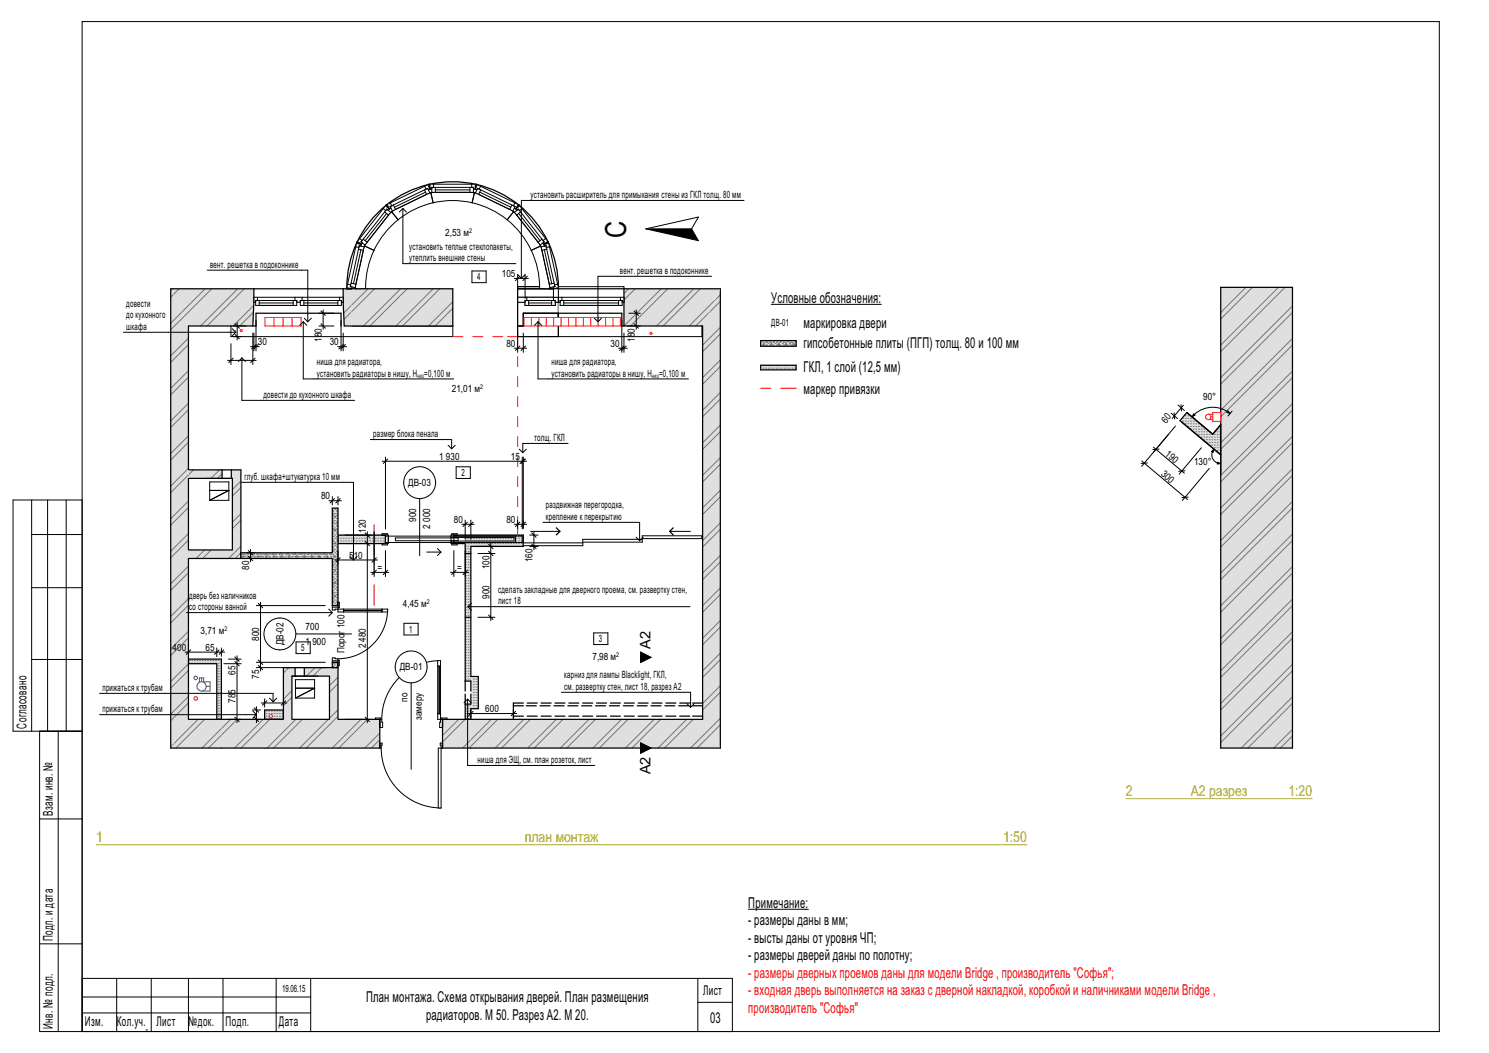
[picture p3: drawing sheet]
<svg xmlns="http://www.w3.org/2000/svg" width="420mm" height="297mm" viewBox="0 0 420 297" stroke-linecap="round" stroke-linejoin="round" font-family="sans-serif">
<defs><g id="words">
<text font-size="8.2" x="176.6" y="67" transform="rotate(-90 176.6 67)">С</text>
<g font-size="4.2">
<text x="217.5" y="85.4">Условные обозначения:</text>
<text x="226.6" y="92.6">маркировка двери</text>
<text x="226.6" y="98.2">гипсобетонные плиты (ПГП) толщ. 80 и 100 мм</text>
<text x="226.6" y="104.9">ГКЛ, 1 слой (12,5 мм)</text>
<text x="226.6" y="111">маркер привязки</text>
<text x="211.1" y="256">Примечание:</text>
<text x="211.1" y="261">- размеры даны в мм;</text>
<text x="211.1" y="265.9">- высты даны от уровня ЧП;</text>
<text x="211.1" y="270.9">- размеры дверей даны по полотну;</text>
<text x="103.2" y="282.7">План монтажа. Схема открывания дверей. План размещения</text>
<text x="120.2" y="287.7">радиаторов. М 50. Разрез А2. М 20.</text>
<text x="200.3" y="288.5">03</text>
</g>
<g font-size="4.2" fill="#a5a500">
<text x="317.6" y="224.4">2</text>
<text x="335.8" y="224.4">А2 разрез</text>
<text x="363.4" y="224.4">1:20</text>
<text x="27.2" y="237.4">1</text>
<text x="148" y="237.4">план монтаж</text>
<text x="282.9" y="237.4">1:50</text>
</g>
<g font-size="4.2" fill="#f00">
<text x="211.1" y="275.8">- размеры дверных проемов даны для модели Bridge , производитель &quot;Софья&quot;;</text>
<text x="211.1" y="280.7">- входная дверь выполняется на заказ с дверной накладкой, коробкой и наличниками модели Bridge ,</text>
<text x="211.1" y="285.7">производитель &quot;Софья&quot;</text>
</g>
<g font-size="4.1">
<text x="183.5" y="183" transform="rotate(-90 183.5 183)">А2</text>
<text x="183.5" y="218.4" transform="rotate(-90 183.5 218.4)">А2</text>
</g>
<g font-size="3.8">
<text x="7.4" y="205.5" transform="rotate(-90 7.4 205.5)">Согласовано</text>
<text x="14.9" y="230.2" transform="rotate(-90 14.9 230.2)">Взам. инв. №</text>
<text x="14.9" y="265.5" transform="rotate(-90 14.9 265.5)">Подп. и дата</text>
<text x="198.3" y="280.6">Лист</text>
<text x="14.9" y="290.2" transform="rotate(-90 14.9 290.2)">Инв. № подл.</text>
<text x="23.9" y="289.3">Изм.</text>
<text x="32.9" y="289.3">Кол.уч.</text>
<text x="44.2" y="289.3">Лист</text>
<text x="53.2" y="289.3">№док.</text>
<text x="63.6" y="289.3">Подп.</text>
<text x="78.6" y="289.3">Дата</text>
</g>
<g font-size="2.8">
<text x="149.6" y="55.9">установить расширитель для примыкания стены из ГКЛ толщ. 80 мм</text>
<text x="115.4" y="70.4">установить теплые стеклопакеты,</text>
<text x="125.6" y="66.6">2,53 м</text>
<text x="59.3" y="75.5">вент. решетка в подоконнике</text>
<text x="115.4" y="73.7">утеплить внешние стены</text>
<text x="174.9" y="77.3">вент. решетка в подоконнике</text>
<text x="134.6" y="79.1">4</text>
<text x="141.5" y="78.1">105</text>
<text x="35.6" y="86.5">довести</text>
<text x="35.6" y="89.8">до кухонного</text>
<text x="35.6" y="93.1">шкафа</text>
<text x="66.5" y="93.8" transform="rotate(-90 66.5 93.8)">.</text>
<text x="217.5" y="92.1">ДВ-01</text>
<text x="67.9" y="101.2">.</text>
<text x="72.8" y="97.4">30</text>
<text x="90.7" y="96.4" transform="rotate(-90 90.7 96.4)">180</text>
<text x="93" y="97.4">30</text>
<text x="142.8" y="97.8">80</text>
<text x="172.2" y="97.8">30</text>
<text x="179.1" y="96.4" transform="rotate(-90 179.1 96.4)">180</text>
<text x="89.4" y="102.9">ниша для радиатора,</text>
<text x="89.4" y="106.2">установить радиаторы в нишу, Н</text>
<text x="119.7" y="106.2">=0,100 м</text>
<text x="155.6" y="102.9">ниша для радиатора,</text>
<text x="155.6" y="106.2">установить радиаторы в нишу, Н</text>
<text x="185.9" y="106.2">=0,100 м</text>
<text x="74.3" y="112.3">довести до кухонного шкафа</text>
<text x="127.5" y="110.6">21,01 м</text>
<text x="339.4" y="112.9">90°</text>
<text x="328.9" y="119.5" transform="rotate(-50 328.9 119.5)">60</text>
<text x="105.3" y="123.3">размер блока пенала</text>
<text x="150.6" y="124.4">толщ. ГКЛ</text>
<text x="123.9" y="129.7">1 930</text>
<text x="144.1" y="129.7">15</text>
<text x="328.5" y="128.3" transform="rotate(40 328.5 128.3)">190</text>
<text x="336.8" y="131.2">130°</text>
<text x="68.9" y="135.4">глуб. шкафа+штукатурка 10 мм</text>
<text x="115.2" y="137.1">ДВ-03</text>
<text x="130.2" y="134.3">2</text>
<text x="327.3" y="133.9" transform="rotate(40 327.3 133.9)">300</text>
<text x="90.6" y="140.8">80</text>
<text x="154" y="143.4">раздвижная перегородка,</text>
<text x="117.4" y="147.2" transform="rotate(-90 117.4 147.2)">900</text>
<text x="121.4" y="149.2" transform="rotate(-90 121.4 149.2)">2</text>
<text x="121.4" y="147.2" transform="rotate(-90 121.4 147.2)">000</text>
<text x="128" y="147.5">80</text>
<text x="142.8" y="147.5">80</text>
<text x="154" y="146.7">крепление к перекрытию</text>
<text x="103.2" y="150.3" transform="rotate(-90 103.2 150.3)">120</text>
<text x="70.3" y="160.7" transform="rotate(-90 70.3 160.7)">80</text>
<text x="98.5" y="157.5">510</text>
<text x="106.5" y="161">=</text>
<text x="128.9" y="161">=</text>
<text x="138" y="160.6" transform="rotate(-90 138 160.6)">100</text>
<text x="150.2" y="158.6" transform="rotate(-90 150.2 158.6)">160</text>
<text x="140.5" y="167.2">сделать закладные для дверного проема, см. развертку стен,</text>
<text x="53.4" y="168.9">дверь без наличников</text>
<text x="53.4" y="172.1">со стороны ванной</text>
<text x="113.7" y="171.3">4,45 м</text>
<text x="138" y="169" transform="rotate(-90 138 169)">900</text>
<text x="140.5" y="170.5">лист 18</text>
<text x="56.6" y="178.9">3,71 м</text>
<text x="86.2" y="177.8">700</text>
<text x="115.4" y="178.4">1</text>
<text x="48.7" y="183.5">400</text>
<text x="58" y="183.5">65</text>
<text x="73.1" y="180.7" transform="rotate(-90 73.1 180.7)">800</text>
<text x="79.9" y="182" transform="rotate(-90 79.9 182)">ДВ-02</text>
<text x="85" y="183.7">5</text>
<text x="86.2" y="181.8">1</text>
<text x="88.1" y="181.8">900</text>
<text x="97.2" y="184.2" transform="rotate(-90 97.2 184.2)">Порог 100</text>
<text x="103.2" y="182.9" transform="rotate(-90 103.2 182.9)">2 480</text>
<text x="169" y="181.2">3</text>
<text x="66.5" y="190.4" transform="rotate(-90 66.5 190.4)">65</text>
<text x="73.1" y="191.5" transform="rotate(-90 73.1 191.5)">75</text>
<text x="112.8" y="189.1">ДВ-01</text>
<text x="159.1" y="191.3">карниз для лампы Blacklight, ГКЛ,</text>
<text x="167.1" y="186.3">7,98 м</text>
<text x="28.9" y="194.9">прижаться к трубам</text>
<text x="77" y="197.9">.</text>
<text x="115" y="197.9" transform="rotate(-90 115 197.9)">по</text>
<text x="159.1" y="194.6">см. развертку стен, лист 18, разрез А2</text>
<text x="28.9" y="200.9">прижаться к трубам</text>
<text x="66.5" y="198.2" transform="rotate(-90 66.5 198.2)">785</text>
<text x="71.9" y="201.9" transform="rotate(-90 71.9 201.9)">.</text>
<text x="119" y="203" transform="rotate(-90 119 203)">замеру</text>
<text x="136.9" y="200.9">600</text>
<text x="134.7" y="215.3">ниша для ЭЩ, см. план розеток, лист</text>
<text x="79.6" y="279.7">19.06.15</text>
</g>
<g font-size="1.9">
<text x="132.3" y="65.7">2</text>
<text x="117.8" y="106.7">низ</text>
<text x="184" y="106.7">низ</text>
<text x="135.4" y="109.6">2</text>
<text x="120.4" y="170.3">2</text>
<text x="63.3" y="178">2</text>
<text x="173.8" y="185.3">2</text>
</g>
<text font-size="1.4" fill="#fff" x="2.8" y="291">GSPublisherEngine 0.0.100.100</text>
</g></defs>
<g fill="none" stroke="#000" stroke-width=".28">
<path d="M8.9 141v65.2M8.9 150.8h14.3M13.4 141v65.2M18.7 141v65.2M23.2 141h-19.5v65.2h19.5M149.7 149.9h8.2M188.9 149.9h5.8M8.9 165.8h14.3M8.9 186h14.3M11.2 206.2v84.8h394.8v-284.9h-382.8v284.9M16.4 206.2v84.8M11.2 231h12"/>
<path d="M11.2 266.2h12M23.2 276h183.4v15M32.9 276v15M42.7 276v15M53.2 276v15M62.9 276v15M77.9 276v15M87.6 276v15M196.8 276v15M23.2 281.2h64.4M23.2 285.7h64.4M41.6 290.5h-.4"/>
<path d="M196.8 282.7h9.8"/>
</g>
<path d="M156.9 148.9l1 1-1 1M189.9 148.9l-1 1 1 1" fill="none" stroke="#000" stroke-width=".35"/>
<path d="M74.6 200.3h5.3v2.6h-5.3z" fill-rule="evenodd" fill="#dfdfdf"/>
<g fill="none" stroke="#757575" stroke-width=".28">
<path d="M75.1 202.8h.1M75.1 202h.1M75.1 201.3h.1M75.1 200.5h.1M75.8 202.8h.1M75.8 202h.1M75.8 201.3h.1M75.8 200.5h.1M76.6 202.8h.1M76.6 202h.1M76.6 201.3h.1M76.6 200.5h.1"/>
<path d="M77.3 202.8h.1M77.3 202h.1M77.3 201.3h.1M77.3 200.5h.1M78.1 202.8h.1M78.1 202h.1M78.1 201.3h.1M78.1 200.5h.1M78.8 202.8h.1M78.8 202h.1M78.8 201.3h.1M78.8 200.5h.1"/>
<path d="M79.6 202.8h.1M79.6 202h.1M79.6 201.3h.1M79.6 200.5h.1"/>
</g>
<path d="M74.6 200.3h5.3v2.6h-5.3z" fill="none" stroke="#000" stroke-width=".35"/>
<path d="M61.2 187.2l1.2-1.3v17h-1.2z" fill-rule="evenodd" fill="#dfdfdf"/>
<g fill="none" stroke="#757575" stroke-width=".28">
<path d="M61.6 199.8h.1M61.6 199h.1M61.6 198.3h.1M61.6 197.5h.1M61.6 196.8h.1M61.6 196h.1M61.6 195.3h.1M61.6 194.5h.1M61.6 193.8h.1M61.6 193h.1M61.6 192.3h.1M61.6 191.5h.1"/>
<path d="M61.6 190.8h.1M61.6 190h.1M61.6 189.3h.1M61.6 188.5h.1M61.6 187.8h.1M61.6 187h.1M62.3 199.8h.1M62.3 199h.1M62.3 198.3h.1M62.3 197.5h.1M62.3 196.8h.1M62.3 196h.1"/>
<path d="M62.3 195.3h.1M62.3 194.5h.1M62.3 193.8h.1M62.3 193h.1M62.3 192.3h.1M62.3 191.5h.1M62.3 190.8h.1M62.3 190h.1M62.3 189.3h.1M62.3 188.5h.1M62.3 187.8h.1M62.3 187h.1"/>
<path d="M62.3 186.3h.1M61.6 202.8h.1M61.6 202h.1M61.6 201.3h.1M61.6 200.5h.1M62.3 202.8h.1M62.3 202h.1M62.3 201.3h.1M62.3 200.5h.1"/>
</g>
<path d="M62.4 185.9v17h-1.2v-15.7" fill="none" stroke="#000" stroke-width=".35"/>
<path d="M53.2 185.9h9.2l-1.2 1.3h-8z" fill-rule="evenodd" fill="#dfdfdf"/>
<g fill="none" stroke="#757575" stroke-width=".28">
<path d="M53.3 187h.1M53.3 186.3h.1M54.1 187h.1M54.1 186.3h.1M54.8 187h.1M54.8 186.3h.1M55.6 187h.1M55.6 186.3h.1M56.3 187h.1M56.3 186.3h.1M57.1 187h.1M57.1 186.3h.1"/>
<path d="M57.8 187h.1M57.8 186.3h.1M58.6 187h.1M58.6 186.3h.1M59.3 187h.1M59.3 186.3h.1M60.1 187h.1M60.1 186.3h.1M60.8 187h.1M60.8 186.3h.1M61.6 186.3h.1"/>
</g>
<path d="M62.4 185.9h-9.2v1.3h8" fill="none" stroke="#000" stroke-width=".35"/>
<path d="M203.2 81.5v129.5l-5-8.1v-111z" fill-rule="evenodd" fill="#dfdfdf"/>
<g fill="none" stroke="#757575" stroke-width=".28">
<path d="M203.2 94.2l-5 5M203.2 85l-3.2 3.2M203.2 92.3l-5 5M203.2 83.2l-1.6 1.5M203.2 112.6l-5 5M203.2 103.4l-5 5M203.2 119.9l-5 5M203.2 110.7l-5 5M203.2 101.5l-5 5M203.2 130.9l-5 5M203.2 121.7l-5 5M203.2 138.3l-5 5"/>
<path d="M203.2 129.1l-5 5M203.2 158.5l-5 5M203.2 149.3l-5 5M203.2 140.1l-5 5M203.2 156.7l-5 5M203.2 147.5l-5 5M203.2 176.9l-5 5M203.2 167.7l-5 5M203.2 175l-5 5M203.2 165.8l-5 5M203.2 195.2l-5 5M203.2 186.1l-5 5"/>
<path d="M203.2 193.4l-5 5M203.2 184.2l-5 5M203.2 204.4l-2.5 2.5M203.2 202.6l-3.2 3.2"/>
</g>
<path d="M198.2 91.9v111M203.2 81.5v129.5" fill="none" stroke="#000" stroke-width=".35"/>
<path d="M53.2 132.5h9.4v2.4h-9.4z" fill-rule="evenodd" fill="#dfdfdf"/>
<path d="M54.6 132.5l-1.4 1.4M61.9 132.5l-2.4 2.4M62.6 133.6l-1.2 1.3" fill="none" stroke="#757575" stroke-width=".28"/>
<path d="M65.2 132.5h2.7l-2.4 2.4h-.3z" fill-rule="evenodd" fill="#dfdfdf"/>
<path d="M62.6 132.5h2.6v2.4h-2.6z" fill-rule="evenodd" fill="#fff"/>
<path d="M53.2 134.9h12.3M53.2 132.5h14.7M62.6 132.5v2.4M65.2 132.5v2.4" fill="none" stroke="#000" stroke-width=".35"/>
<path d="M67.9 132.5v25l-2.4-2.4v-20.2z" fill-rule="evenodd" fill="#dfdfdf"/>
<path d="M67.9 137.5l-2.4 2.4M67.9 135.7l-2.4 2.4M67.9 155.9l-.8 .8M67.9 146.7l-2.4 2.4M67.9 154.1l-1.7 1.7M67.9 144.9l-2.4 2.4" fill="none" stroke="#757575" stroke-width=".28"/>
<path d="M65.5 134.9v20.2M67.9 132.5v25" fill="none" stroke="#000" stroke-width=".35"/>
<path d="M92.9 190.7l2.4-2.4v14.6h-2.4z" fill-rule="evenodd" fill="#dfdfdf"/>
<path d="M95.3 192.8l-2.4 2.4M95.3 191l-2.4 2.4M95.3 202l-.8 .9M95.3 200.2l-2.4 2.4" fill="none" stroke="#757575" stroke-width=".28"/>
<path d="M92.9 190.7v12.2M95.3 188.3v14.6" fill="none" stroke="#000" stroke-width=".35"/>
<path d="M79.9 188.3l2.4 2.4v12.2h-2.4z" fill-rule="evenodd" fill="#dfdfdf"/>
<path d="M80.7 189.1l-.8 .8M82.3 196.6l-2.4 2.4M82.3 194.8l-2.4 2.4" fill="none" stroke="#757575" stroke-width=".28"/>
<path d="M79.9 188.3v14.6M82.3 190.7v12.2" fill="none" stroke="#000" stroke-width=".35"/>
<path d="M79.9 188.3h3.3v2.4h-.9z" fill-rule="evenodd" fill="#dfdfdf"/>
<path d="M81.5 188.3l-.8 .8" fill="none" stroke="#757575" stroke-width=".28"/>
<path d="M85.8 188.3h9.5l-2.4 2.4h-7.1z" fill-rule="evenodd" fill="#dfdfdf"/>
<path d="M88.8 188.3l-2.4 2.4M90.7 188.3l-2.4 2.4" fill="none" stroke="#757575" stroke-width=".28"/>
<path d="M83.2 188.3h2.6v2.4h-2.6z" fill-rule="evenodd" fill="#fff"/>
<path d="M79.9 188.3h15.4M82.3 190.7h10.6M83.2 188.3v2.4M85.8 188.3v2.4" fill="none" stroke="#000" stroke-width=".35"/>
<path d="M53.2 155.1h12.3l2.4 2.4h-14.7z" fill-rule="evenodd" fill="#dfdfdf"/>
<path d="M57.7 155.1l-2.4 2.4M59.6 155.1l-2.4 2.4M66.2 155.8l-1.7 1.7M67.1 156.7l-.8 .8" fill="none" stroke="#757575" stroke-width=".28"/>
<path d="M53.2 155.1h12.3M53.2 157.5h14.7" fill="none" stroke="#000" stroke-width=".35"/>
<path d="M155.1 81.5h2.4v2.4h-2.4z" fill-rule="evenodd" fill="#fff"/>
<path d="M155.1 81.5h2.4v2.4h-2.4z" fill="none" stroke="#000" stroke-width=".35"/>
<path d="M131.2 154.1h1.6v38h-1.6z" fill-rule="evenodd" fill="#dfdfdf"/>
<g fill="none" stroke="#757575" stroke-width=".28">
<path d="M131.3 159.3h.1M131.3 158.6h.1M131.3 157.8h.1M131.3 157.1h.1M131.3 156.3h.1M131.3 155.6h.1M131.3 154.8h.1M132 159.3h.1M132 158.6h.1M132 157.8h.1M132 157.1h.1M132 156.3h.1"/>
<path d="M132 155.6h.1M132 154.8h.1M132.8 159.3h.1M132.8 158.6h.1M132.8 157.8h.1M132.8 157.1h.1M132.8 156.3h.1M132.8 155.6h.1M132.8 154.8h.1M131.3 179.5h.1M131.3 178.8h.1M131.3 178h.1"/>
<path d="M131.3 177.3h.1M131.3 176.5h.1M131.3 175.8h.1M131.3 175.1h.1M131.3 174.3h.1M131.3 173.6h.1M131.3 172.8h.1M131.3 172.1h.1M131.3 171.3h.1M131.3 170.6h.1M131.3 169.8h.1M131.3 169.1h.1"/>
<path d="M131.3 168.3h.1M131.3 167.6h.1M131.3 166.8h.1M131.3 166.1h.1M131.3 165.3h.1M131.3 164.6h.1M131.3 163.8h.1M131.3 163.1h.1M131.3 162.3h.1M131.3 161.6h.1M131.3 160.8h.1M131.3 160.1h.1"/>
<path d="M132 179.5h.1M132 178.8h.1M132 178h.1M132 177.3h.1M132 176.5h.1M132 175.8h.1M132 175.1h.1M132 174.3h.1M132 173.6h.1M132 172.8h.1M132 172.1h.1M132 171.3h.1"/>
<path d="M132 170.6h.1M132 169.8h.1M132 169.1h.1M132 168.3h.1M132 167.6h.1M132 166.8h.1M132 166.1h.1M132 165.3h.1M132 164.6h.1M132 163.8h.1M132 163.1h.1M132 162.3h.1"/>
<path d="M132 161.6h.1M132 160.8h.1M132 160.1h.1M132.8 179.5h.1M132.8 178.8h.1M132.8 178h.1M132.8 177.3h.1M132.8 176.5h.1M132.8 175.8h.1M132.8 175.1h.1M132.8 174.3h.1M132.8 173.6h.1"/>
<path d="M132.8 172.8h.1M132.8 172.1h.1M132.8 171.3h.1M132.8 170.6h.1M132.8 169.8h.1M132.8 169.1h.1M132.8 168.3h.1M132.8 167.6h.1M132.8 166.8h.1M132.8 166.1h.1M132.8 165.3h.1M132.8 164.6h.1"/>
<path d="M132.8 163.8h.1M132.8 163.1h.1M132.8 162.3h.1M132.8 161.6h.1M132.8 160.8h.1M132.8 160.1h.1M131.3 191.5h.1M131.3 190.8h.1M131.3 190h.1M131.3 189.3h.1M131.3 188.5h.1M131.3 187.8h.1"/>
<path d="M131.3 187h.1M131.3 186.3h.1M131.3 185.5h.1M131.3 184.8h.1M131.3 184h.1M131.3 183.3h.1M131.3 182.5h.1M131.3 181.8h.1M131.3 181h.1M131.3 180.3h.1M132 191.5h.1M132 190.8h.1"/>
<path d="M132 190h.1M132 189.3h.1M132 188.5h.1M132 187.8h.1M132 187h.1M132 186.3h.1M132 185.5h.1M132 184.8h.1M132 184h.1M132 183.3h.1M132 182.5h.1M132 181.8h.1"/>
<path d="M132 181h.1M132 180.3h.1M132.8 191.5h.1M132.8 190.8h.1M132.8 190h.1M132.8 189.3h.1M132.8 188.5h.1M132.8 187.8h.1M132.8 187h.1M132.8 186.3h.1M132.8 185.5h.1M132.8 184.8h.1"/>
<path d="M132.8 184h.1M132.8 183.3h.1M132.8 182.5h.1M132.8 181.8h.1M132.8 181h.1M132.8 180.3h.1"/>
</g>
<path d="M131.2 198.6h1.6v4.3h-1.6z" fill-rule="evenodd" fill="#dfdfdf"/>
<g fill="none" stroke="#757575" stroke-width=".28">
<path d="M131.3 199.8h.1M131.3 199h.1M132 199.8h.1M132 199h.1M132.8 199.8h.1M132.8 199h.1M131.3 202.8h.1M131.3 202h.1M131.3 201.3h.1M131.3 200.5h.1M132 202.8h.1M132 202h.1"/>
<path d="M132 201.3h.1M132 200.5h.1M132.8 202.8h.1M132.8 202h.1M132.8 201.3h.1M132.8 200.5h.1"/>
</g>
<path d="M132.8 190.8h2.1v9.1h-2.1z" fill-rule="evenodd" fill="#dfdfdf"/>
<g fill="none" stroke="#757575" stroke-width=".28">
<path d="M133.5 199.8h.1M133.5 199h.1M133.5 198.3h.1M133.5 197.5h.1M133.5 196.8h.1M133.5 196h.1M133.5 195.3h.1M133.5 194.5h.1M133.5 193.8h.1M133.5 193h.1M133.5 192.3h.1M133.5 191.5h.1"/>
<path d="M133.5 190.8h.1M134.3 199.8h.1M134.3 199h.1M134.3 198.3h.1M134.3 197.5h.1M134.3 196.8h.1M134.3 196h.1M134.3 195.3h.1M134.3 194.5h.1M134.3 193.8h.1M134.3 193h.1M134.3 192.3h.1"/>
<path d="M134.3 191.5h.1M134.3 190.8h.1"/>
</g>
<path d="M131.2 192.1h1.6v6.5h-1.6z" fill-rule="evenodd" fill="#fff"/>
<path d="M131.2 154.1v40.8M132.8 154.1v36.7h2.1v9.1h-2.1v3h-1.6v-7.1M131.2 192.1h1.6v2.8M132.8 195.8v2.8h-1.6" fill="none" stroke="#000" stroke-width=".35"/>
<path d="M67.9 155.9h25.8v1.6h-25.8z" fill-rule="evenodd" fill="#dfdfdf"/>
<g fill="none" stroke="#757575" stroke-width=".28">
<path d="M68 157h.1M68 156.3h.1M68.5 156.4h.1M68.6 156.8l.1 .3h-.3zM68.7 157h.1M68.7 156.3h.1M68.9 156h.1M69 156.9h.1M69.4 156.5h.1M69.5 157.4h.1M69.8 157h.1M69.8 156.3h.1"/>
<path d="M69.9 157h.1M70.5 157h.1M70.5 156.3h.1M70.5 156.4h.1M70.7 156.8l.2 .3h-.4zM70.9 156h.1M71.1 156.9h.1M71.4 156.5h.1M71.6 157.4h.1M71.6 157h.1M71.6 156.3h.1M71.9 157h.1"/>
<path d="M72.3 157h.1M72.3 156.3h.1M72.6 156.4h.1M72.9 156.8l.2 .3h-.4zM73 156h.1M73.1 156.9h.1M73.4 157h.1M73.4 156.3h.1M73.5 156.5h.1M73.6 157.4h.1M74 157h.1M74.1 157h.1"/>
<path d="M74.1 156.3h.1M74.6 156.4h.1M75 156h.1M75 156.8l.2 .3h-.4zM75.1 156.9h.1M75.2 157h.1M75.2 156.3h.1M75.5 156.5h.1M75.6 157.4h.1M75.9 157h.1M75.9 156.3h.1M76 157h.1"/>
<path d="M76.6 156.4h.1M77 157h.1M77 156.3h.1M77 156h.1M77.2 156.9h.1M77.2 156.8l.2 .3h-.4zM77.5 156.5h.1M77.7 157.4h.1M77.7 157h.1M77.7 156.3h.1M78 157h.1M78.7 156.4h.1"/>
<path d="M78.8 157h.1M78.8 156.3h.1M79.1 156h.1M79.2 156.9h.1M79.3 156.8l.2 .3h-.3zM79.5 157h.1M79.5 156.3h.1M79.6 156.5h.1M79.7 157.4h.1M80.1 157h.1M80.6 157h.1M80.6 156.3h.1"/>
<path d="M80.7 156.4h.1M81.1 156h.1M81.2 156.9h.1M81.3 157h.1M81.3 156.3h.1M81.5 156.8l.2 .3h-.4zM81.6 156.5h.1M81.7 157.4h.1M82.1 157h.1M82.4 157h.1M82.4 156.3h.1M82.8 156.4h.1"/>
<path d="M83.1 157h.1M83.1 156.3h.1M83.1 156h.1M83.3 156.9h.1M83.6 156.5h.1M83.7 156.8l.1 .3h-.3zM83.8 157.4h.1M84.2 157h.1M84.2 156.3h.1M84.8 156.4h.1M84.9 157h.1M84.9 156.3h.1"/>
<path d="M85.2 156h.1M85.3 156.9h.1M85.7 156.5h.1M85.8 157.4h.1M85.8 156.8l.2 .3h-.4zM86 157h.1M86 156.3h.1M86.2 157h.1M86.7 157h.1M86.7 156.3h.1M86.8 156.4h.1M87.2 156h.1"/>
<path d="M87.3 156.9h.1M87.7 156.5h.1M87.8 157h.1M87.8 156.3h.1M87.8 157.4h.1M88 156.8l.2 .3h-.4zM88.2 157h.1M88.5 157h.1M88.5 156.3h.1M88.9 156.4h.1M89.2 156h.1M89.4 156.9h.1"/>
<path d="M89.6 157h.1M89.6 156.3h.1M89.8 156.5h.1M89.9 157.4h.1M90.1 156.8l.2 .3h-.3zM90.3 157h.1M90.3 156.3h.1M90.9 156.4h.1M91.3 156h.1M91.4 157h.1M91.4 156.3h.1M91.4 156.9h.1"/>
<path d="M91.8 156.5h.1M91.9 157.4h.1M92.1 157h.1M92.1 156.3h.1M92.3 157h.1M92.3 156.8l.2 .3h-.4zM92.9 156.4h.1M93.2 157h.1M93.2 156.3h.1M93.3 156h.1M93.4 156.9h.1"/>
</g>
<path d="M93.7 155.9h-25.8v1.6h25.8" fill="none" stroke="#000" stroke-width=".35"/>
<path d="M107.6 62.4a27.4 27.4 0 0 1 30.3-6.8 27.4 27.4 0 0 1 17.2 25.9h-2.3a25.1 25.1 0 0 0-25.1-25.5 25.1 25.1 0 0 0-25.2 25.5h-2.3a27.4 27.4 0 0 1 7.4-19.1z" fill-rule="evenodd" fill="#fff"/>
<path d="M107.9 65.5a25.1 25.1 0 0 0-5.4 16h-2.3a27.4 27.4 0 0 1 27.5-27.8 27.4 27.4 0 0 1 27.4 27.8h-2.3a25.1 25.1 0 0 0-5.4-16M108.3 65.1a25.1 25.1 0 0 1 38.8 0" fill="none" stroke="#000" stroke-width=".35"/>
<path d="M131.2 150.9h16.4v3.2h-16.4z" fill-rule="evenodd" fill="#dfdfdf"/>
<g fill="none" stroke="#757575" stroke-width=".28">
<path d="M131.3 154.1h.1M131.3 153.3h.1M131.3 152.6h.1M131.3 151.8h.1M131.3 151.1h.1M132 154.1h.1M132 153.3h.1M132 152.6h.1M132 151.8h.1M132 151.1h.1M132.8 154.1h.1M132.8 153.3h.1"/>
<path d="M132.8 152.6h.1M132.8 151.8h.1M132.8 151.1h.1M133.5 154.1h.1M133.5 153.3h.1M133.5 152.6h.1M133.5 151.8h.1M133.5 151.1h.1M134.3 154.1h.1M134.3 153.3h.1M134.3 152.6h.1M134.3 151.8h.1"/>
<path d="M134.3 151.1h.1M135 154.1h.1M135 153.3h.1M135 152.6h.1M135 151.8h.1M135 151.1h.1M135.8 154.1h.1M135.8 153.3h.1M135.8 152.6h.1M135.8 151.8h.1M135.8 151.1h.1M136.5 154.1h.1"/>
<path d="M136.5 153.3h.1M136.5 152.6h.1M136.5 151.8h.1M136.5 151.1h.1M137.3 154.1h.1M137.3 153.3h.1M137.3 152.6h.1M137.3 151.8h.1M137.3 151.1h.1M138 154.1h.1M138 153.3h.1M138 152.6h.1"/>
<path d="M138 151.8h.1M138 151.1h.1M138.8 154.1h.1M138.8 153.3h.1M138.8 152.6h.1M138.8 151.8h.1M138.8 151.1h.1M139.5 154.1h.1M139.5 153.3h.1M139.5 152.6h.1M139.5 151.8h.1M139.5 151.1h.1"/>
<path d="M140.3 154.1h.1M140.3 153.3h.1M140.3 152.6h.1M140.3 151.8h.1M140.3 151.1h.1M141 154.1h.1M141 153.3h.1M141 152.6h.1M141 151.8h.1M141 151.1h.1M141.8 154.1h.1M141.8 153.3h.1"/>
<path d="M141.8 152.6h.1M141.8 151.8h.1M141.8 151.1h.1M142.5 154.1h.1M142.5 153.3h.1M142.5 152.6h.1M142.5 151.8h.1M142.5 151.1h.1M143.3 154.1h.1M143.3 153.3h.1M143.3 152.6h.1M143.3 151.8h.1"/>
<path d="M143.3 151.1h.1M144 154.1h.1M144 153.3h.1M144 152.6h.1M144 151.8h.1M144 151.1h.1M144.8 154.1h.1M144.8 153.3h.1M144.8 152.6h.1M144.8 151.8h.1M144.8 151.1h.1M145.5 154.1h.1"/>
<path d="M145.5 153.3h.1M145.5 152.6h.1M145.5 151.8h.1M145.5 151.1h.1M146.3 154.1h.1M146.3 153.3h.1M146.3 152.6h.1M146.3 151.8h.1M146.3 151.1h.1M147 154.1h.1M147 153.3h.1M147 152.6h.1"/>
<path d="M147 151.8h.1M147 151.1h.1"/>
</g>
<path d="M131.2 150.9h16.4v3.2h-14.8M131.2 153.3v.8" fill="none" stroke="#000" stroke-width=".35"/>
<path d="M95.3 150.9h13.4v2.4h-13.4z" fill-rule="evenodd" fill="#dfdfdf"/>
<g fill="none" stroke="#757575" stroke-width=".28">
<path d="M96 153.3h.1M96 152.6h.1M96 151.8h.1M96 151.1h.1M96.8 153.3h.1M96.8 152.6h.1M96.8 151.8h.1M96.8 151.1h.1M97.5 153.3h.1M97.5 152.6h.1M97.5 151.8h.1M97.5 151.1h.1"/>
<path d="M98.3 153.3h.1M98.3 152.6h.1M98.3 151.8h.1M98.3 151.1h.1M99 153.3h.1M99 152.6h.1M99 151.8h.1M99 151.1h.1M99.8 153.3h.1M99.8 152.6h.1M99.8 151.8h.1M99.8 151.1h.1"/>
<path d="M100.5 153.3h.1M100.5 152.6h.1M100.5 151.8h.1M100.5 151.1h.1M101.3 153.3h.1M101.3 152.6h.1M101.3 151.8h.1M101.3 151.1h.1M102 153.3h.1M102 152.6h.1M102 151.8h.1M102 151.1h.1"/>
<path d="M102.8 153.3h.1M102.8 152.6h.1M102.8 151.8h.1M102.8 151.1h.1M103.5 153.3h.1M103.5 152.6h.1M103.5 151.8h.1M103.5 151.1h.1M104.3 153.3h.1M104.3 152.6h.1M104.3 151.8h.1M104.3 151.1h.1"/>
<path d="M105 153.3h.1M105 152.6h.1M105 151.8h.1M105 151.1h.1M105.8 153.3h.1M105.8 152.6h.1M105.8 151.8h.1M105.8 151.1h.1M106.5 153.3h.1M106.5 152.6h.1M106.5 151.8h.1M106.5 151.1h.1"/>
<path d="M107.3 153.3h.1M107.3 152.6h.1M107.3 151.8h.1M107.3 151.1h.1M108 153.3h.1M108 152.6h.1M108 151.8h.1M108 151.1h.1M128.3 153.3h.1M128.3 151.1h.1M129 153.3h.1M129 151.1h.1"/>
<path d="M129.8 153.3h.1M129.8 151.1h.1M130.5 153.3h.1M130.5 151.1h.1"/>
</g>
<path d="M128 153.2h3.2M128 151.1h3.2" fill="none" stroke="#dfdfdf" stroke-width=".3"/>
<path d="M95.3 150.9h13.4v2.4h-13.4zM128 153v.3h3.2M131.2 150.9h-3.2v.3" fill="none" stroke="#000" stroke-width=".35"/>
<g fill="#fff">
<path d="M107.8 150.5h1.5v.4h-1.5z" fill-rule="evenodd"/>
<path d="M127.5 150.5h1.5v.4h-1.5z" fill-rule="evenodd"/>
<path d="M107.8 153.3h1.5v.4h-1.5z" fill-rule="evenodd"/>
<path d="M127.5 153.3h1.5v.4h-1.5z" fill-rule="evenodd"/>
</g>
<path d="M107.8 150.5h1.5v.4h-1.5zM107.8 153.3h1.5v.4h-1.5zM120.4 155.7h4M123.4 154.7l1 1M124.4 155.7l-1 1M127.5 150.5h1.5v.4h-1.5zM127.5 153.3h1.5v.4h-1.5z" fill="none" stroke="#000" stroke-width=".28"/>
<g fill="#fff">
<path d="M108.7 150.9h.8v2.4h-.8z" fill-rule="evenodd"/>
<path d="M127.2 152.6h.8v.7h-.8z" fill-rule="evenodd"/>
<path d="M127.2 150.9h.8v.7h-.8z" fill-rule="evenodd"/>
<path d="M128 151.2h17.4v1.8h-17.4v-.4h17v-1h-17z" fill-rule="evenodd"/>
<path d="M111.5 151.7h17.7v.8h-17.7z" fill-rule="evenodd"/>
</g>
<path d="M108.7 150.9h.8v2.4h-.8zM111.5 151.7h17.7v.8h-17.7zM128 151.6v-.7h-.8v.7h17.8v1h-17.8v.7h.8v-.7M128 151.2h17.4v1.8h-17.4" fill="none" stroke="#000" stroke-width=".28"/>
<path d="M107.8 150.9h.9v2.4h-.9M128 153v.3h1M129 150.9h-1v.3" fill="none" stroke="#000" stroke-width=".35"/>
<path d="M74.6 202.9h20.7v8.1h-20.7z" fill-rule="evenodd" fill="#dfdfdf"/>
<path d="M76.1 202.9l-1.5 1.4M83.4 202.9l-8.1 8.1M85.3 202.9l-8.1 8.1M92.6 202.9l-8.1 8.1M94.5 202.9l-8.1 8.1M95.3 209.4l-1.6 1.6" fill="none" stroke="#757575" stroke-width=".28"/>
<path d="M74.6 202.9h5.3M74.6 211h20.7M82.3 202.9h10.6" fill="none" stroke="#000" stroke-width=".35"/>
<path d="M95.3 202.9h11.8v8.1h-11.8z" fill-rule="evenodd" fill="#dfdfdf"/>
<path d="M101.8 202.9l-6.5 6.5M103.7 202.9l-8.1 8.1M107.1 208.6l-2.4 2.4M107.1 206.8l-4.2 4.2" fill="none" stroke="#757575" stroke-width=".28"/>
<path d="M124.8 202.9h8v8.1h-8z" fill-rule="evenodd" fill="#dfdfdf"/>
<path d="M129.4 202.9l-4.6 4.6M131.2 202.9l-6.4 6.4M132.8 210.5l-.5 .5M132.8 208.6l-2.3 2.4" fill="none" stroke="#757575" stroke-width=".28"/>
<path d="M95.3 202.9h11.8M95.3 211h11.8M124.8 202.9h8M124.8 211h8" fill="none" stroke="#000" stroke-width=".35"/>
<path d="M107.5 211a16.9 16.9 0 0 0 16.9 16.9" fill="none" stroke="#000" stroke-width=".28"/>
<g fill="#fff">
<path d="M107.1 209.6h.7l-.3 1.4h-.4z" fill-rule="evenodd"/>
<path d="M124.2 209.6h.6v1.4h-.4z" fill-rule="evenodd"/>
<path d="M123.6 211h.8v16.9h-.8z" fill-rule="evenodd"/>
</g>
<path d="M107.1 209.6h.7l-.3 1.4h-.4zM124.2 209.6v.6h.2v17.7h-.8v-16.9h1.2v-1.4z" fill="none" stroke="#000" stroke-width=".28"/>
<path d="M107.1 209.6v1.4M124.8 209.6v1.4" fill="none" stroke="#000" stroke-width=".35"/>
<g fill="#fff">
<path d="M105.9 202.5h1.5v.4h-1.5z" fill-rule="evenodd"/>
<path d="M124.6 202.5h1.5v.4h-1.5z" fill-rule="evenodd"/>
</g>
<path d="M124.3 186.3a16.6 16.6 0 0 0-16.6 16.6M105.9 202.5h1.5v.4h-1.5zM124.6 202.5h1.5v.4h-1.5z" fill="none" stroke="#000" stroke-width=".28"/>
<g fill="#fff">
<path d="M107.1 202.9h.6v.8h.2v1.5h-.8z" fill-rule="evenodd"/>
<path d="M124.3 202.9h.5v2.3h-.8v-1.5h.3z" fill-rule="evenodd"/>
<path d="M123.5 186.3h.8v1.6h-.8z" fill-rule="evenodd"/>
<path d="M123.5 201.3h.8v1.6h-.8z" fill-rule="evenodd"/>
<path d="M123.9 187.9h.4v13.4h-.4z" fill-rule="evenodd"/>
</g>
<path d="M123.9 187.9h.4v13.4h-.4z" fill="none" stroke="#000" stroke-width=".28"/>
<path d="M123.5 187.9h.4v13.4h-.4z" fill-rule="evenodd" fill="#fff"/>
<path d="M123.5 187.9h.8v-1.6h-.8v16.6h1.3v2.3h-.8v-1.5h.3v-2.4h-.8M123.9 187.9v13.4M107.1 202.9h.6v.8h.2v1.5h-.8z" fill="none" stroke="#000" stroke-width=".28"/>
<path d="M105.9 202.9h1.2v2.3M126.1 202.9h-1.3v2.3" fill="none" stroke="#000" stroke-width=".35"/>
<path d="M62.4 202.9h12.2v8.1h-12.2z" fill-rule="evenodd" fill="#dfdfdf"/>
<path d="M65.1 202.9l-2.7 2.6M66.9 202.9l-4.5 4.4M74.3 202.9l-8.1 8.1M74.6 204.3l-6.6 6.7" fill="none" stroke="#757575" stroke-width=".28"/>
<path d="M62.4 202.9h12.2M62.4 211h12.2" fill="none" stroke="#000" stroke-width=".35"/>
<path d="M53.2 202.9h9.2v8.1h-14.2z" fill-rule="evenodd" fill="#dfdfdf"/>
<path d="M55.9 202.9l-7.1 7.1M57.7 202.9l-8.1 8.1M62.4 207.3l-3.6 3.7M62.4 205.5l-5.4 5.5" fill="none" stroke="#757575" stroke-width=".28"/>
<path d="M48.2 211h14.2M53.2 202.9h9.2" fill="none" stroke="#000" stroke-width=".35"/>
<path d="M93.7 143.3h1.6v27.5h-1.6z" fill-rule="evenodd" fill="#dfdfdf"/>
<g fill="none" stroke="#757575" stroke-width=".28">
<path d="M93.8 158.6h.1M93.8 156.5h.1M93.8 154.5h.1M93.8 152.5h.1M93.8 150.4h.1M93.8 148.4h.1M93.8 146.3h.1M93.8 144.3h.1M93.9 159.9h.1M93.9 159.2h.1M93.9 158.5h.1M93.9 157.7h.1"/>
<path d="M93.9 157h.1M93.9 156.3h.1M93.9 155.6h.1M93.9 154.9h.1M93.9 154.2h.1M93.9 153.4h.1M93.9 152.7h.1M93.9 152h.1M93.9 151.3h.1M93.9 150.6h.1M93.9 149.8h.1M93.9 149.1h.1"/>
<path d="M93.9 148.4h.1M93.9 147.7h.1M93.9 147h.1M93.9 146.2h.1M93.9 145.5h.1M93.9 144.8h.1M93.9 144.1h.1M93.9 143.4h.1M94 159.4h.1M94 157.4h.1M94 155.4h.1M94 153.3h.1"/>
<path d="M94 151.3h.1M94 149.3h.1M94 147.2h.1M94 145.2h.1M94.3 159.1h.1M94.3 157h.1M94.3 155h.1M94.3 153h.1M94.3 150.9h.1M94.3 148.9h.1M94.3 146.9h.1M94.3 144.8h.1"/>
<path d="M94.5 160h.1M94.5 157.9h.1M94.5 155.9h.1M94.5 153.9h.1M94.5 151.8h.1M94.5 149.8h.1M94.5 147.7h.1M94.5 145.7h.1M94.5 143.7h.1M94.5 156.8l.1 .3h-.3zM94.5 153l.1 .3h-.3zM94.5 149.3l.1 .3h-.3z"/>
<path d="M94.5 145.6l.1 .3h-.3zM94.8 159.6h.1M94.8 157.5h.1M94.8 155.5h.1M94.8 153.5h.1M94.8 151.4h.1M94.8 149.4h.1M94.8 147.4h.1M94.8 145.3h.1M95 156.4h.1M95 154.4h.1M95 152.3h.1"/>
<path d="M95 150.3h.1M95 148.3h.1M95 144.2h.1M95 159.9h.1M95 159.2h.1M95 158.5h.1M95 157.7h.1M95 157h.1M95 156.3h.1M95 155.6h.1M95 154.9h.1M95 154.2h.1"/>
<path d="M95 153.4h.1M95 152.7h.1M95 152h.1M95 151.3h.1M95 150.6h.1M95 149.8h.1M95 149.1h.1M95 148.4h.1M95 147.7h.1M95 147h.1M95 146.2h.1M95 145.5h.1"/>
<path d="M95 144.8h.1M95 144.1h.1M95 143.4h.1M93.8 170.8h.1M93.8 168.7h.1M93.8 166.7h.1M93.8 164.7h.1M93.8 162.6h.1M93.8 160.6h.1M93.9 170.7h.1M93.9 170h.1M93.9 169.3h.1"/>
<path d="M93.9 168.5h.1M93.9 167.8h.1M93.9 167.1h.1M93.9 166.4h.1M93.9 165.7h.1M93.9 164.9h.1M93.9 164.2h.1M93.9 163.5h.1M93.9 162.8h.1M93.9 162.1h.1M93.9 161.3h.1M93.9 160.6h.1"/>
<path d="M94 169.6h.1M94 167.6h.1M94 165.6h.1M94 161.5h.1M94.3 169.2h.1M94.3 167.2h.1M94.3 165.2h.1M94.3 163.1h.1M94.3 161.1h.1M94.5 170.1h.1M94.5 168.1h.1M94.5 166.1h.1"/>
<path d="M94.5 164h.1M94.5 162h.1M94.5 168l.1 .3h-.3zM94.5 164.3l.1 .3h-.3zM94.5 160.5l.1 .3h-.3zM94.8 169.8h.1M94.8 167.7h.1M94.8 165.7h.1M94.8 163.6h.1M94.8 161.6h.1M95 170.6h.1M95 168.6h.1"/>
<path d="M95 166.6h.1M95 164.5h.1M95 162.5h.1M95 160.5h.1M95 170.7h.1M95 170h.1M95 169.3h.1M95 168.5h.1M95 167.8h.1M95 167.1h.1M95 166.4h.1M95 165.7h.1"/>
<path d="M95 164.9h.1M95 164.2h.1M95 163.5h.1M95 162.8h.1M95 162.1h.1M95 161.3h.1M95 160.6h.1"/>
</g>
<path d="M93.7 186.8h1.6v1.5h-1.6z" fill-rule="evenodd" fill="#dfdfdf"/>
<path d="M93.8 187.1h.1M93.9 188h.1M93.9 187.3h.1M94 187.9h.1M94.3 187.6h.1M94.4 186.8l-.1 .2h.3l-.1-.2M94.8 188.1h.1M95 186.9h.1M95 188h.1M95 187.3h.1" fill="none" stroke="#757575" stroke-width=".28"/>
<path d="M93.7 155.9v-12.6h1.6v27.5h-1.6v-13.3M93.7 186.8h1.6v1.5h-1.6z" fill="none" stroke="#000" stroke-width=".35"/>
<g fill="#fff">
<path d="M95.3 186.2h.4v1.5h-.4z" fill-rule="evenodd"/>
<path d="M95.3 169.9h.4v1.5h-.4z" fill-rule="evenodd"/>
</g>
<path d="M95.3 169.9h.4v1.5h-.4zM109.3 171.8a14 14 0 0 1-14 14M95.3 186.2h.4v1.5h-.4z" fill="none" stroke="#000" stroke-width=".28"/>
<g fill="#fff">
<path d="M93.7 185.6l1.6 .2v1h-1.6z" fill-rule="evenodd"/>
<path d="M93.7 170.8h1.6v1l-1.6 .2z" fill-rule="evenodd"/>
<path d="M107.7 171.8h1.6v.8h-1.6z" fill-rule="evenodd"/>
<path d="M95.3 171.8h1.6v.8h-1.6z" fill-rule="evenodd"/>
<path d="M96.9 171.8h10.8v.4h-10.8z" fill-rule="evenodd"/>
</g>
<path d="M96.9 171.8h10.8v.4h-10.8z" fill="none" stroke="#000" stroke-width=".28"/>
<path d="M96.9 172.2h10.8v.4h-10.8z" fill-rule="evenodd" fill="#fff"/>
<path d="M93.7 171.2h1.6M96.9 172.6v-.8h-2.4v.2h-.8v-1.2h1.6v1.8h14v-.8h-1.6v.8M96.9 172.2h10.8M93.7 186.4h1.6M93.7 185.6l1.6 .2v1h-1.6z" fill="none" stroke="#000" stroke-width=".28"/>
<path d="M95.3 169.9v.9h-1.6M93.7 186.8h1.6v.9" fill="none" stroke="#000" stroke-width=".35"/>
<path d="M214.6 103h10v1.3h-10z" fill-rule="evenodd" fill="#dfdfdf"/>
<g fill="none" stroke="#757575" stroke-width=".28">
<path d="M215.2 103.8h.1M215.2 103.1h.1M216 103.8h.1M216 103.1h.1M216.7 103.8h.1M216.7 103.1h.1M217.5 103.8h.1M217.5 103.1h.1M218.2 103.8h.1M218.2 103.1h.1M219 103.8h.1M219 103.1h.1"/>
<path d="M219.7 103.8h.1M219.7 103.1h.1M220.5 103.8h.1M220.5 103.1h.1M221.2 103.8h.1M221.2 103.1h.1M222 103.8h.1M222 103.1h.1M222.7 103.8h.1M222.7 103.1h.1M223.5 103.8h.1M223.5 103.1h.1"/>
<path d="M224.2 103.8h.1M224.2 103.1h.1"/>
</g>
<path d="M214.6 103h10v1.3h-10z" fill="none" stroke="#000" stroke-width=".35"/>
<path d="M214.6 96.1h10v1.6h-10z" fill-rule="evenodd" fill="#dfdfdf"/>
<g fill="none" stroke="#757575" stroke-width=".28">
<path d="M214.9 96.5h.1M215.1 97.4h.1M215.4 96.9l.1 .4h-.3zM215.4 97h.1M215.5 97.3h.1M215.5 96.6h.1M216 97.5h.1M216.1 96.3h.1M216.3 97.3h.1M216.3 96.6h.1M216.6 96.9h.1M217 96.5h.1"/>
<path d="M217.1 97.4h.1M217.3 97.3h.1M217.3 96.6h.1M217.5 97h.1M217.5 96.9l.2 .4h-.4zM218 97.5h.1M218.1 97.3h.1M218.1 96.6h.1M218.1 96.3h.1M218.6 96.9h.1M219 96.5h.1M219.1 97.4h.1"/>
<path d="M219.1 97.3h.1M219.1 96.6h.1M219.5 97h.1M219.7 96.9l.2 .4h-.4zM219.9 97.3h.1M219.9 96.6h.1M220 97.5h.1M220.2 96.3h.1M220.7 96.9h.1M220.9 97.3h.1M220.9 96.6h.1M221 96.5h.1"/>
<path d="M221.2 97.4h.1M221.6 97h.1M221.7 97.3h.1M221.7 96.6h.1M221.8 96.9l.2 .4h-.3zM222.1 97.5h.1M222.2 96.3h.1M222.7 96.9h.1M222.7 97.3h.1M222.7 96.6h.1M223.1 96.5h.1M223.2 97.4h.1"/>
<path d="M223.5 97.3h.1M223.5 96.6h.1M223.6 97h.1M224 96.9l.2 .4h-.4zM224.1 97.5h.1M224.2 96.3h.1M224.5 97.3h.1M224.5 96.6h.1"/>
</g>
<path d="M214.6 96.1h10v1.6h-10z" fill="none" stroke="#000" stroke-width=".35"/>
<circle cx="118.4" cy="136.1" r="4.5" fill="#fff"/>
<g fill="none" stroke="#000" stroke-width=".28">
<path d="M118.4 140.6v16.1"/>
<circle cx="118.4" cy="136.1" r="4.5"/>
</g>
<circle cx="116" cy="188.1" r="4.5" fill="#fff"/>
<g fill="none" stroke="#000" stroke-width=".28">
<path d="M116 192.6v24.4"/>
<circle cx="116" cy="188.1" r="4.5"/>
</g>
<circle cx="78.9" cy="178.8" r="4.5" fill="#fff"/>
<g fill="none" stroke="#000" stroke-width=".28">
<path d="M83.4 178.8h15.8"/>
<circle cx="78.9" cy="178.8" r="4.5"/>
</g>
<circle cx="55.2" cy="191.2" r=".5" fill="#fff"/>
<circle cx="55.2" cy="191.2" r=".5" fill="none" stroke="#00f" stroke-width=".28"/>
<path d="M56.9 192.3h2.4v2.6h-2.4z" fill-rule="evenodd" fill="#fff"/>
<path d="M56.9 193.6h2.4M56.9 192.3h2.4v2.6h-2.4" fill="none" stroke="#00f" stroke-width=".28"/>
<circle cx="55.2" cy="197" r=".5" fill="#fff"/>
<circle cx="55.2" cy="197" r=".5" fill="none" stroke="#f00" stroke-width=".28"/>
<path d="M56.3 191.2h1.2v2.4h-1.2z" fill-rule="evenodd" fill="#fff"/>
<path d="M56.3 193.6v-2.4h1.2v2.4M56.9 191.2v2.4" fill="none" stroke="#00f" stroke-width=".28"/>
<g fill="#fff">
<path d="M59.2 138.3h5.3l-5.3 2.8z"/>
<path d="M59.2 141.1l5.3-2.8v2.8z"/>
<path d="M59.2 135.9h5.3v2.4h-5.3z" fill-rule="evenodd"/>
</g>
<path d="M58.2 134.9h7.3M59.2 138.3h5.3l-5.3 2.8M59.2 135.9h5.3v5.2h-5.3z" fill="none" stroke="#000" stroke-width=".28"/>
<g fill="#fff">
<path d="M83.3 194.1h5.4l-5.4 2.8z"/>
<path d="M83.3 196.9l5.4-2.8v2.8z"/>
<path d="M83.3 191.7h5.4v2.4h-5.4z" fill-rule="evenodd"/>
</g>
<path d="M82.3 190.7h7.4M83.3 194.1h5.4l-5.4 2.8M83.3 191.7h5.4v5.2h-5.4z" fill="none" stroke="#000" stroke-width=".28"/>
<path d="M181.2 151.1h16.8v.8h-16.8z" fill-rule="evenodd" fill="#fff"/>
<path d="M181.2 151.1h16.8v.8h-16.8z" fill="none" stroke="#000" stroke-width=".28"/>
<path d="M164.4 152.1h16.8v.8h-16.8z" fill-rule="evenodd" fill="#fff"/>
<path d="M164.4 152.1h16.8v.8h-16.8z" fill="none" stroke="#000" stroke-width=".28"/>
<path d="M147.6 153.1h16.8v.8h-16.8z" fill-rule="evenodd" fill="#fff"/>
<path d="M147.6 153.1h16.8v.8h-16.8z" fill="none" stroke="#000" stroke-width=".28"/>
<circle cx="76.4" cy="202" r=".45" fill="#fff"/>
<circle cx="76.4" cy="202" r=".45" fill="none" stroke="#f00" stroke-width=".28"/>
<path d="M182.2 64.6h12.9l1.9 3.3z" fill="#000"/>
<path d="M182.2 64.6l14.8 3.3-1.9-3.3M182.2 64.6l14.8-3.4-1.9 3.4M182.2 64.6h12.9" fill="none" stroke="#000" stroke-width=".28"/>
<path d="M48.2 81.5h23.4l-.3 10.4h-18.1z" fill-rule="evenodd" fill="#dfdfdf"/>
<path d="M48.7 81.5l-.4 .3M50.5 81.5l-1.6 1.6M57.9 81.5l-6.6 6.5M59.7 81.5l-7.8 7.8M67.1 81.5l-10.5 10.4M68.9 81.5l-10.5 10.4M71.5 88l-3.9 3.9M71.6 86.1l-5.8 5.8" fill="none" stroke="#757575" stroke-width=".28"/>
<path d="M96.8 81.5h2.4v10.4h-2.1z" fill-rule="evenodd" fill="#dfdfdf"/>
<path d="M99.2 87.9l-2.2 2.2M99.2 86.1l-2.3 2.2" fill="none" stroke="#757575" stroke-width=".28"/>
<g fill="#fff">
<path d="M71.6 81.5h25.2v2.4h-25.2z" fill-rule="evenodd"/>
<path d="M71.6 85.2h25.2l.3 6.7h30.6v3h-62.6v-3h6.2z" fill-rule="evenodd"/>
</g>
<path d="M48.2 81.5h51M53.2 91.9h19v-3.6h24v3.6M71.6 81.5l-.3 10.4M96.8 81.5l.3 10.4h30.6" fill="none" stroke="#000" stroke-width=".35"/>
<path d="M65.1 91.9v3h62.6v-3" fill="none" stroke="#000" stroke-width=".28"/>
<g fill="#fff">
<path d="M95.8 83.9h1v1.3h-.5v-.5h-.5z" fill-rule="evenodd"/>
<path d="M84.2 83.9h1v.8h-.5v.5h-.5z" fill-rule="evenodd"/>
<path d="M85.2 83.9h10.6v.8h-.5v1.4h-9.6v-1.4h-.5z" fill-rule="evenodd"/>
<path d="M95.3 84.7h1v1.4h-1z" fill-rule="evenodd"/>
<path d="M84.7 84.7h1v1.4h-1z" fill-rule="evenodd"/>
<path d="M83.2 83.9h1v1.3h-.5v-.5h-.5z" fill-rule="evenodd"/>
<path d="M71.6 83.9h1v.8h-.5v.5h-.5z" fill-rule="evenodd"/>
<path d="M72.6 83.9h10.6v.8h-.5v1.4h-9.6v-1.4h-.5z" fill-rule="evenodd"/>
<path d="M82.7 84.7h1v1.4h-1z" fill-rule="evenodd"/>
<path d="M72.1 84.7h1v1.4h-1z" fill-rule="evenodd"/>
</g>
<g fill="none" stroke="#000" stroke-width=".28">
<path d="M71.6 85.2h.5M71.6 83.9h25.2M72.1 84.7h11.6v1.4h-11.6zM72.6 83.9v.8M73.1 85.4h9.6M73.1 84.7v1.4M82.7 84.7v1.4M83.2 83.9v.8M83.7 85.2h1M84.7 84.7h11.6v1.4h-11.6zM85.2 83.9v.8M85.7 85.4h9.6"/>
<path d="M85.7 84.7v1.4M95.3 84.7v1.4M95.8 83.9v.8M96.3 85.2h.5"/>
</g>
<path d="M71.6 83.9v1.3M96.8 83.9v1.3" fill="none" stroke="#000" stroke-width=".35"/>
<path d="M48.2 81.5l5 10.4v40.6h-5z" fill-rule="evenodd" fill="#dfdfdf"/>
<g fill="none" stroke="#757575" stroke-width=".28">
<path d="M48.3 81.8l-.1 .2M48.9 83.1l-.7 .7M51.3 88l-3.1 3.2M51.9 89.3l-3.7 3.7M53.2 97.2l-5 5M53.2 95.4l-5 5M53.2 115.6l-5 5M53.2 106.4l-5 5M53.2 113.7l-5 5M53.2 104.5l-5 5M53.2 124.8l-5 5M53.2 132.1l-.5 .4"/>
<path d="M53.2 122.9l-5 5"/>
</g>
<path d="M48.2 81.5v51M53.2 91.9v40.6" fill="none" stroke="#000" stroke-width=".35"/>
<path d="M48.2 132.5h5v25h-5z" fill-rule="evenodd" fill="#dfdfdf"/>
<path d="M52.7 132.5l-4.5 4.6M53.2 133.9l-5 5M53.2 152.3l-5 5M53.2 143.1l-5 5M53.2 150.5l-5 5M53.2 141.3l-5 5" fill="none" stroke="#757575" stroke-width=".28"/>
<path d="M48.2 132.5v25M53.2 134.9v20.2" fill="none" stroke="#000" stroke-width=".35"/>
<path d="M99.2 81.5h28.5v10.4h-28.5z" fill-rule="evenodd" fill="#dfdfdf"/>
<path d="M103.8 81.5l-4.6 4.6M105.7 81.5l-6.5 6.4M113 81.5l-10.5 10.4M114.8 81.5l-10.5 10.4M122.2 81.5l-10.5 10.4M124 81.5l-10.5 10.4M127.7 86.9l-5 5M127.7 85.1l-6.8 6.8" fill="none" stroke="#757575" stroke-width=".28"/>
<g fill="#fff">
<path d="M146 80.9h11.5v3h-11.5z" fill-rule="evenodd"/>
<path d="M146 85.2h11.5v9.7h-11.5z" fill-rule="evenodd"/>
</g>
<path d="M100.2 81.5h27.5v10.4h-28.5M146 81.5h11.5v10.4M157.5 88.3h-9.9v3.6h-1.6" fill="none" stroke="#000" stroke-width=".35"/>
<path d="M146 81.5v-.6h11.5v.6M146 91.9v3h11.5v-3" fill="none" stroke="#000" stroke-width=".28"/>
<g fill="#fff">
<path d="M146 83.9h2.6v.8h-.5v.5h-2.1z" fill-rule="evenodd"/>
<path d="M156.1 83.9h1.4v1.3h-.9v-.5h-.5z" fill-rule="evenodd"/>
<path d="M148.6 83.9h7.5v.8h-.5v1.4h-6.5v-1.4h-.5z" fill-rule="evenodd"/>
<path d="M148.1 84.7h1v1.4h-1z" fill-rule="evenodd"/>
<path d="M155.6 84.7h1v1.4h-1z" fill-rule="evenodd"/>
</g>
<path d="M146 85.2h2.1M146 83.9h11.5M148.1 84.7h8.5v1.4h-8.5zM148.6 83.9v.8M149.1 85.4h6.5M149.1 84.7v1.4M155.6 84.7v1.4M156.1 83.9v.8M156.6 85.2h.9" fill="none" stroke="#000" stroke-width=".28"/>
<path d="M146 83.9v1.3M157.5 83.9v1.3" fill="none" stroke="#000" stroke-width=".35"/>
<path d="M176 81.5h27.2l-5 10.4h-22.2z" fill-rule="evenodd" fill="#dfdfdf"/>
<path d="M177.3 81.5l-1.3 1.3M179.2 81.5l-3.2 3.1M186.5 81.5l-10.5 10.4M188.3 81.5l-10.5 10.4M195.7 81.5l-10.5 10.4M197.5 81.5l-10.5 10.4M200 88.2l-3.8 3.7M201.6 84.7l-7.2 7.2" fill="none" stroke="#757575" stroke-width=".28"/>
<g fill="#fff">
<path d="M157.5 80.9h18.5v3h-18.5z" fill-rule="evenodd"/>
<path d="M157.5 85.2h18.5v6.7h22v3h-40.5z" fill-rule="evenodd"/>
</g>
<path d="M146 81.5v10.4M157.5 91.9v-3.6h17.9v3.6h22.8M157.5 81.5h45.7M176 81.5v10.4" fill="none" stroke="#000" stroke-width=".35"/>
<path d="M157.5 81.5v-.6h18.5v.6M157.5 91.9v3h40.5v-3" fill="none" stroke="#000" stroke-width=".28"/>
<g fill="#fff">
<path d="M175 83.9h1v1.3h-.5v-.5h-.5z" fill-rule="evenodd"/>
<path d="M157.5 83.9h1v.8h-.5v.5h-.5z" fill-rule="evenodd"/>
<path d="M158.5 83.9h16.5v.8h-.5v1.4h-15.5v-1.4h-.5z" fill-rule="evenodd"/>
<path d="M174.5 84.7h1v1.4h-1z" fill-rule="evenodd"/>
<path d="M158 84.7h1v1.4h-1z" fill-rule="evenodd"/>
</g>
<path d="M146 81.5v-.6h11.5v.6M146 91.9v3h11.5v-3M157.5 85.2h.5M157.5 83.9h18.5M158 84.7h17.5v1.4h-17.5zM158.5 83.9v.8M159 85.4h15.5M159 84.7v1.4M174.5 84.7v1.4M175 83.9v.8M175.5 85.2h.5" fill="none" stroke="#000" stroke-width=".28"/>
<path d="M146 91.9h1.6v-3.6h9.9v3.6M146 81.5h11.5M157.5 83.9v1.3M176 83.9v1.3" fill="none" stroke="#000" stroke-width=".35"/>
<g fill="#fff">
<path d="M146 83.9h2.6v.8h-.5v.5h-2.1z" fill-rule="evenodd"/>
<path d="M156.1 83.9h1.4v1.3h-.9v-.5h-.5z" fill-rule="evenodd"/>
<path d="M148.6 83.9h7.5v.8h-.5v1.4h-6.5v-1.4h-.5z" fill-rule="evenodd"/>
<path d="M148.1 84.7h1v1.4h-1z" fill-rule="evenodd"/>
<path d="M155.6 84.7h1v1.4h-1z" fill-rule="evenodd"/>
</g>
<path d="M146 85.2h2.1M146 83.9h11.5M148.1 84.7h8.5v1.4h-8.5zM148.6 83.9v.8M149.1 85.4h6.5M149.1 84.7v1.4M155.6 84.7v1.4M156.1 83.9v.8M156.6 85.2h.9" fill="none" stroke="#000" stroke-width=".28"/>
<path d="M146 83.9v1.3M157.5 83.9v1.3" fill="none" stroke="#000" stroke-width=".35"/>
<path d="M48.2 157.5h5v28.4h-5z" fill-rule="evenodd" fill="#dfdfdf"/>
<path d="M53.2 159.7l-5 5M53.2 179.9l-5 5M53.2 170.7l-5 5M53.2 161.5l-5 5M53.2 178.1l-5 4.9M53.2 168.9l-5 5" fill="none" stroke="#757575" stroke-width=".28"/>
<path d="M48.2 157.5v28.4M53.2 157.5v28.4" fill="none" stroke="#000" stroke-width=".35"/>
<path d="M48.2 185.9h5v17l-5 8.1z" fill-rule="evenodd" fill="#dfdfdf"/>
<path d="M53.2 198.3l-5 5M53.2 189.1l-5 5M53.2 196.4l-5 5M53.2 187.2l-5 5M48.8 210l-.6 .6" fill="none" stroke="#757575" stroke-width=".28"/>
<path d="M48.2 185.9v25.1M53.2 185.9v17" fill="none" stroke="#000" stroke-width=".35"/>
<circle cx="56.9" cy="193.6" r="1.3" fill="#fff"/>
<circle cx="56.9" cy="193.6" r="1.3" fill="none" stroke="#00f" stroke-width=".28"/>
<path d="M147.8 89.5h27.2v2.4h-27.2z" fill-rule="evenodd" fill="#fff"/>
<g fill="none" stroke="#f00" stroke-width=".28">
<path d="M147.8 89.5h27.2v2.4h-27.2zM149.9 89.5v2.4M152 89.5v2.4M154.1 89.5v2.4M156.2 89.5v2.4M158.3 89.5v2.4M160.4 89.5v2.4M162.4 89.5v2.4M164.5 89.5v2.4M166.6 89.5v2.4M168.7 89.5v2.4M170.8 89.5v2.4"/>
<path d="M172.9 89.5v2.4"/>
</g>
<path d="M74.7 89.5h10.2v2.4h-10.2z" fill-rule="evenodd" fill="#fff"/>
<g fill="none" stroke="#f00" stroke-width=".28">
<path d="M74.7 89.5h10.2v2.4h-10.2zM77.3 89.5v2.4M79.8 89.5v2.4M82.4 89.5v2.4M127.7 94.9h2.8M133.4 94.9h2.8M139 94.9h2.8M143.2 94.9h2.8v2.9M146 100.6v2.8M146 106.2v2.8M146 111.9v2.8M146 117.5v2.8"/>
<path d="M214.6 109.5h2.8M220.2 109.5h4.4M146 123.2v2.8M146 128.8v2.8M146 134.4v2.9M105.5 148v2.8M105.5 153.7v2.8M105.5 159.3v2.8M146 140.1v2.8M146 145.7v5.3M105.5 164.9v2.9M105.5 167.9v2.8"/>
</g>
<g fill="none" stroke="#000" stroke-width=".35">
<path d="M131.2 156.1h1.6M131.2 174.1h1.6M144.8 199.1h2.8M147.6 198.3h-2.8v4.6M148.4 199.1h2.9M148.7 198.3h2.8M152.4 199.1h2.8M152.6 198.3h2.9M156.3 199.1h2.8M156.5 198.3h2.9M160.2 199.1h2.8M160.5 198.3h2.8"/>
<path d="M164.1 199.1h2.8M164.4 198.3h2.8M168 199.1h2.8M168.3 198.3h2.8M171.9 199.1h2.8M172.2 198.3h2.8M175.8 199.1h2.8M176.1 198.3h2.8M179.7 199.1h2.8M180 198.3h2.8M183.6 199.1h2.9M183.9 198.3h2.8"/>
<path d="M187.5 199.1h2.9M187.8 198.3h2.8M191.5 199.1h2.8M191.7 198.3h2.9M195.4 198.3h2.8M195.4 199.1h2.8M107.1 202.9v8.1M124.8 202.9v8.1M144.8 202h2.8M148.7 202h2.8M152.6 202h2.8M156.5 202h2.9"/>
<path d="M160.4 202h2.9M164.4 202h2.8M168.3 202h2.8M172.2 202h2.8M176.1 202h2.8M180 202h2.8M183.9 202h2.8M187.8 202h2.8M191.7 202h2.9M195.4 202h2.8"/>
</g>
<path d="M132.8 202.9h65.4l5 8.1h-70.4z" fill-rule="evenodd" fill="#dfdfdf"/>
<g fill="none" stroke="#757575" stroke-width=".28">
<path d="M138.6 202.9l-5.8 5.7M140.4 202.9l-7.6 7.6M147.8 202.9l-8.1 8.1M149.6 202.9l-8.1 8.1M156.9 202.9l-8.1 8.1M158.8 202.9l-8.1 8.1M166.1 202.9l-8.1 8.1M168 202.9l-8.1 8.1M175.3 202.9l-8.1 8.1M177.2 202.9l-8.1 8.1M184.5 202.9l-8.1 8.1M186.3 202.9l-8 8.1"/>
<path d="M193.7 202.9l-8.1 8.1M195.5 202.9l-8.1 8.1M200 205.8l-5.2 5.2M200.7 206.9l-4.1 4.1"/>
</g>
<path d="M132.8 202.9h65.4M132.8 211h70.4" fill="none" stroke="#000" stroke-width=".35"/>
<path d="M97.9 81.4h2.3" fill="none" stroke="#dfdfdf" stroke-width=".28"/>
<path d="M155.1 81.4l2.4 .1z" fill-rule="evenodd" fill="#dfdfdf"/>
<g fill="#fff">
<path d="M121 52h.3z"/>
<path d="M134 52h.4z"/>
<path d="M108.9 57.8l.3-.1z"/>
<path d="M120.7 52.1l.3-.1z"/>
<path d="M100.8 68.1l-.2 .2z"/>
<path d="M108.9 57.8l-.2 .3z"/>
<path d="M97.8 81.1v.4z"/>
<path d="M100.6 68.3v.3z"/>
<path d="M134.4 52l.3 .1z"/>
<path d="M146.1 57.7l.3 .1z"/>
<path d="M146.4 57.8l.2 .3z"/>
<path d="M154.5 68.1l.2 .2z"/>
<path d="M154.6 68.4l.2 .2z"/>
<path d="M157.5 81.1l.1 .4z"/>
<path d="M121.3 52a29.8 29.8 0 0 1 12.7 0z" fill-rule="evenodd"/>
<path d="M121.3 53.4h12.7l-.8 3.8a24.5 24.5 0 0 0-11 0z" fill-rule="evenodd"/>
<path d="M109.2 57.7a29.8 29.8 0 0 1 11.5-5.6z" fill-rule="evenodd"/>
<path d="M109.8 58.9l11.5-5.5 .9 3.8a24.5 24.5 0 0 0-9.9 4.8z" fill-rule="evenodd"/>
<path d="M106.8 59.8l1.9-1.7-7.9 10a29.9 29.9 0 0 1 6-8.3z" fill-rule="evenodd"/>
<path d="M109.8 58.9l2.5 3.1a24.5 24.5 0 0 0-6.8 8.6l-3.6-1.7z" fill-rule="evenodd"/>
<path d="M100.6 68.6l-2.8 12.5a29.8 29.8 0 0 1 2.8-12.5z" fill-rule="evenodd"/>
<path d="M101.9 68.9l3.6 1.7a24.5 24.5 0 0 0-2.4 10.8h-3.9z" fill-rule="evenodd"/>
<path d="M134.7 52.1a29.8 29.8 0 0 1 11.4 5.6z" fill-rule="evenodd"/>
<path d="M134 53.4l11.5 5.5-2.4 3.1a24.5 24.5 0 0 0-9.9-4.8z" fill-rule="evenodd"/>
<path d="M146.6 58.1a29.8 29.8 0 0 1 7.9 10z" fill-rule="evenodd"/>
<path d="M145.5 58.9l7.9 10-3.5 1.7a24.5 24.5 0 0 0-6.8-8.6z" fill-rule="evenodd"/>
<path d="M154.8 68.6a29.8 29.8 0 0 1 2.7 12.5z" fill-rule="evenodd"/>
<path d="M149.9 70.6l3.5-1.7 2.7 12.5h-3.9a24.6 24.6 0 0 0-2.3-10.8z" fill-rule="evenodd"/>
</g>
<path d="M121 52a29.8 29.8 0 0 1 13.4 0M121.5 54.4a27.4 27.4 0 0 1 12.3 0M100.2 81.4v.1M100.2 81.4l-2.4 .1M155.1 81.4v.1M155.1 81.4l2.4 .1" fill="none" stroke="#000" stroke-width=".35"/>
<path d="M121.5 54.4l.7 2.8a24.5 24.5 0 0 1 11 0l.6-2.8" fill="none" stroke="#000" stroke-width=".28"/>
<g fill="#fff">
<path d="M133 52h1.4l-.4 1.4h-.5v-.5h-.5z" fill-rule="evenodd"/>
<path d="M121 52h1.3v.9h-.5v.5h-.5z" fill-rule="evenodd"/>
<path d="M122.3 52h10.7v.9h-.5v1.4h-9.7v-1.4h-.5z" fill-rule="evenodd"/>
<path d="M132.5 52.9h1v1.4h-1z" fill-rule="evenodd"/>
<path d="M121.8 52.9h1v1.4h-1z" fill-rule="evenodd"/>
</g>
<path d="M121 52h13.4M121.3 52v1.4h.5M121.5 54.4l.7 2.8a24.5 24.5 0 0 0-9.9 4.8l-1.8-2.3M121.8 52.9h11.7v1.4h-11.7zM122.3 52v.9M122.8 53.6h9.7M122.8 52.9v1.4M132.5 52.9v1.4M133 52v.9M134 52v1.4h-.5" fill="none" stroke="#000" stroke-width=".28"/>
<path d="M121.3 53.4l-.3-1.4a29.8 29.8 0 0 0-12 5.9M121.5 54.4a27.4 27.4 0 0 0-11 5.3M134.4 52l-.4 1.4" fill="none" stroke="#000" stroke-width=".35"/>
<g fill="#fff">
<path d="M119.8 52.5l1.2-.5 .3 1.4-.5 .2-.2-.5-.4 .2z" fill-rule="evenodd"/>
<path d="M108.9 57.8l1.2-.6 .4 .8-.5 .3 .3 .4-.5 .2z" fill-rule="evenodd"/>
<path d="M110.1 57.2l9.7-4.7 .4 .8-.5 .3 .6 1.2-8.7 4.3-.7-1.3-.4 .2z" fill-rule="evenodd"/>
<path d="M119.7 53.6l.9-.5 .6 1.3-.9 .4z" fill-rule="evenodd"/>
<path d="M110 58.3l.9-.5 .7 1.3-.9 .4z" fill-rule="evenodd"/>
</g>
<g fill="none" stroke="#000" stroke-width=".28">
<path d="M109.2 57.7l.6 1.2 .5-.2-.3-.4M110 58.3l.7 1.2 .9-.4M110.1 57.2l.4 .8M110.5 59.7l1.8 2.3a24.5 24.5 0 0 0-6.8 8.6l-2.6-1.2M110.9 57.8l-.9 .5M110.9 57.8l.7 1.3M119.7 53.6l.9-.5 .6 1.3-.9 .4M119.7 53.6l-8.8 4.2M119.7 53.6l.6 1.2M119.8 52.5l.4 .8M120 54.2l-8.7 4.2M120.3 54.8l-8.7 4.3"/>
<path d="M120.7 52.1l.6 1.3-.5 .2M121 52l-12.1 5.8"/>
</g>
<path d="M109.8 58.9l-.8-1a29.8 29.8 0 0 0-8.3 10.5M110.5 59.7a27.4 27.4 0 0 0-7.6 9.7M121 52l.3 1.4" fill="none" stroke="#000" stroke-width=".35"/>
<g fill="#fff">
<path d="M108.9 57.8l.9 1.1-.3 .4-.4-.3-.3 .4-.7-.6z" fill-rule="evenodd"/>
<path d="M101.4 67.3l.8 .5-.4 .4 .4 .3-.3 .4-1.3-.6z" fill-rule="evenodd"/>
<path d="M108.1 58.8l.7 .6-.3 .4 1.1 .9-6 7.6-1.1-.8-.3 .3-.8-.5z" fill-rule="evenodd"/>
<path d="M109.1 59l1.1 .9-.6 .8-1.1-.9z" fill-rule="evenodd"/>
<path d="M102.5 67.5l1.1 .8-.7 .8-1.1-.9z" fill-rule="evenodd"/>
</g>
<path d="M108.1 58.8l.7 .6M108.5 59.8l.6-.8 1.1 .9-.6 .8M108.5 59.8l-6.7 8.4M108.5 59.8l1.1 .9M108.7 58.1l1.1 .8-.3 .4M108.9 57.8l-8.3 10.5M100.8 68.1l1.1 .8 .3-.4M101.4 67.3l.8 .5-.4 .4M102.5 67.5l1.1 .8M102.9 69.4l2.6 1.2a24.5 24.5 0 0 0-2.4 10.8h-2.9M109 60.2l-6 7.7M109.6 60.7l-6.7 8.4-1.1-.9" fill="none" stroke="#000" stroke-width=".28"/>
<path d="M109 57.9l.8 1M101.9 68.9l-1.2-.5a29.8 29.8 0 0 0-2.9 13.1M102.9 69.4a27.4 27.4 0 0 0-2.7 12" fill="none" stroke="#000" stroke-width=".35"/>
<g fill="#fff">
<path d="M100.6 68.3l1.3 .6-.1 .5-.5-.1-.1 .5-.9-.2z" fill-rule="evenodd"/>
<path d="M98 80.2l.9 .2-.1 .4 .5 .1-.1 .5-1.4 .1z" fill-rule="evenodd"/>
<path d="M100.3 69.6l.9 .2-.1 .5 1.4 .3-2.1 9.6-1.4-.3-.1 .5-.9-.2z" fill-rule="evenodd"/>
<path d="M101.3 69.3l1.4 .3-.2 1-1.4-.3z" fill-rule="evenodd"/>
<path d="M99 79.9l1.4 .3-.2 .9-1.4-.3z" fill-rule="evenodd"/>
</g>
<path d="M133.8 54.4l-.6 2.8a24.5 24.5 0 0 1 9.9 4.8l1.8-2.3M99 79.9l1.4 .3M100.6 68.6l1.3 .3-.1 .5M100.6 68.3l-2.6 11.9M101.1 70.3l1.4 .3M101.3 69.3l1.4 .3-2.5 11.5-1.4-.3zM101.3 69.3l-.1 .5-.9-.2M101.8 70.4l-2.1 9.6M98 80.2l-.2 1.3M98 80.2l.9 .2M99.3 80.9l-.1 .5-1.4-.3" fill="none" stroke="#000" stroke-width=".28"/>
<path d="M133.8 54.4a27.4 27.4 0 0 1 11.1 5.3M134.4 52a29.8 29.8 0 0 1 12 5.9M100.7 68.4l1.2 .5M99.2 81.4l-1.4 .1" fill="none" stroke="#000" stroke-width=".35"/>
<g fill="#fff">
<path d="M145.2 57.2l1.2 .6-.9 1.1-.4-.2 .2-.4-.5-.3z" fill-rule="evenodd"/>
<path d="M134.4 52l1.2 .5-.4 .8-.5-.2-.2 .5-.5-.2z" fill-rule="evenodd"/>
<path d="M135.6 52.5l9.6 4.7-.4 .8-.4-.2-.6 1.3-8.8-4.3 .6-1.2-.4-.3z" fill-rule="evenodd"/>
<path d="M144.4 57.8l.9 .5-.6 1.2-.9-.4z" fill-rule="evenodd"/>
<path d="M134.7 53.1l.9 .5-.6 1.2-.9-.4z" fill-rule="evenodd"/>
</g>
<path d="M134.4 52l12 5.8M134.7 52.1l-.7 1.3 .5 .2M134.7 53.1l10.6 5.2-.6 1.2-10.6-5.1zM135.3 54.2l8.8 4.2M135.6 52.5l-.4 .8M135.6 53.6l-.6 1.2M144.4 57.8l-.6 1.3M144.9 59.7l-1.8 2.3a24.5 24.5 0 0 1 6.8 8.6l2.6-1.2M145.2 57.2l-.4 .8M146.1 57.7l-.6 1.2-.4-.2" fill="none" stroke="#000" stroke-width=".28"/>
<path d="M134.4 52l-.4 1.4M144.9 59.7a27.4 27.4 0 0 1 7.6 9.7M145.5 58.9l.9-1a29.8 29.8 0 0 1 8.2 10.5" fill="none" stroke="#000" stroke-width=".35"/>
<g fill="#fff">
<path d="M153.2 67.8l.7-.5 .8 1-1.3 .6-.3-.4 .4-.3z" fill-rule="evenodd"/>
<path d="M146.4 57.8l.8 1-.7 .6-.3-.4-.4 .3-.3-.4z" fill-rule="evenodd"/>
<path d="M146.5 59.4l.7-.6 6.7 8.5-.7 .5-.3-.3-1.1 .8-6.1-7.6 1.1-.9z" fill-rule="evenodd"/>
<path d="M151.8 68.3l1.1-.8 .6 .7-1.1 .9z" fill-rule="evenodd"/>
<path d="M145.1 59.9l1.1-.9 .6 .8-1.1 .9z" fill-rule="evenodd"/>
</g>
<path d="M145.1 59.9l1.1-.9 7.3 9.2-1.1 .9zM146.4 57.8l8.3 10.5M146.6 58.1l-1.1 .8 .3 .4M146.8 59.8l-1.1 .9M147.2 58.8l-.7 .6M146.3 60.2l6 7.7M152.5 69.4l-2.6 1.2a24.5 24.5 0 0 1 2.3 10.8h2.9M152.9 67.5l-1.1 .8M153.9 67.3l-.7 .5M154.5 68.1l-1.1 .8-.3-.4" fill="none" stroke="#000" stroke-width=".28"/>
<path d="M146.4 57.9l-.9 1M152.5 69.4a27.4 27.4 0 0 1 2.6 12M153.4 68.9l1.2-.5a29.8 29.8 0 0 1 2.9 13.1" fill="none" stroke="#000" stroke-width=".35"/>
<g fill="#fff">
<path d="M156.4 80.4l.9-.2 .3 1.3-1.5-.1-.1-.5 .5-.1z" fill-rule="evenodd"/>
<path d="M153.4 68.9l1.3-.6 .3 1.3-.9 .2-.1-.5-.5 .1z" fill-rule="evenodd"/>
<path d="M152.9 70.6l1.3-.3-.1-.5 .9-.2 2.3 10.6-.9 .2-.1-.5-1.4 .3z" fill-rule="evenodd"/>
<path d="M154.9 80.2l1.4-.3 .2 .9-1.3 .3z" fill-rule="evenodd"/>
<path d="M152.6 69.6l1.4-.3 .2 1-1.3 .3z" fill-rule="evenodd"/>
</g>
<path d="M152.6 69.6l1.4-.3 2.5 11.5-1.3 .3zM153.5 70.4l2.1 9.6M154.2 70.3l-1.3 .3M154.7 68.3l2.9 13.2M154.8 68.6l-1.4 .3 .1 .5M155 69.6l-.9 .2M156.3 79.9l-1.4 .3M156 80.9l.1 .5 1.4-.3M157.3 80.2l-.9 .2" fill="none" stroke="#000" stroke-width=".28"/>
<path d="M154.6 68.4l-1.2 .5M156.1 81.4l1.4 .1" fill="none" stroke="#000" stroke-width=".35"/>
<path d="M156.1 81.5h1.4v2.4h-1.4z" fill-rule="evenodd" fill="#fff"/>
<path d="M156.1 81.5h1.4v2.4h-1.4z" fill="none" stroke="#000" stroke-width=".28"/>
<circle cx="183.6" cy="94" r=".3" fill="#fff"/>
<circle cx="183.6" cy="94" r=".3" fill="none" stroke="#f00" stroke-width=".28"/>
<circle cx="68" cy="93.2" r=".3" fill="#fff"/>
<circle cx="68" cy="93.2" r=".3" fill="none" stroke="#f00" stroke-width=".28"/>
<g fill="none" stroke="#000" stroke-width=".28">
<path d="M113.6 58.8v15.6h31.9M113.6 58.8l1 1M113.6 58.8l-1 1M209.9 56.5h-62.8v22M58.5 76.2h28.3v14.6M133.1 76.4h4v3.3h-4zM145.1 78.5h3.9M146 77.4v4.5M146.1 77.5l1 1M146.6 77.9l-1.2 1.3M148.1 77.5l-1 1M148.1 77.4v6.8"/>
<path d="M148.7 77.9l-1.2 1.3M200.7 77.9h-32v12.9M34.8 93.7h31.7M65.1 96.9v5.9M65.5 92.7l1 1M65.7 91.9h3.6M65.7 94.9h2.4M66.3 94.3l1.2 1.3M66.3 91.3l1.2 1.3M66.5 93.7l-1 1M66.9 91v4.9M70.7 97.8h2.4"/>
<path d="M71.3 93.9v8.9M71.6 93.9v5.1M72.2 90.3v8.7M72.2 97.2l-1.2 1.2M72.8 97.2l-1.2 1.2M85.5 90.8v16.1h42.5M85.5 90.8l1 1M85.5 90.8l-1 1M85.8 89.8l1 1M87.8 89.8l-1 1M90 91.9h4.2M90 88.3h4.2"/>
<path d="M90.5 91.3l1.3 1.3M90.5 87.7l1.3 1.3M91.1 87.4v5.5M95.3 97.8h2.4M96.2 90.3v8.7M96.8 93.9v5.1M96.8 97.2l-1.2 1.2M97.4 97.2l-1.2 1.2M145.1 98.2h3.4M146 93.9v5.5M146.6 97.6l-1.2 1.2M147.6 93.9v5.5"/>
<path d="M148.2 97.6l-1.2 1.2M151.8 90.8v16.1h42.4M151.8 90.8l1 1M151.8 90.8l-1 1M167.7 89.8l1 1M169.7 89.8l-1 1M174.5 98.2h2.4M175.4 90.3v9.1M176 93.9v5.5M176 97.6l-1.2 1.2M176.6 97.6l-1.2 1.2M177 91.9h3.6"/>
<path d="M177.4 88.3h3.2M178.8 91.3l1.3 1.3M178.8 87.7l1.3 1.3M179.5 87.4v5.5M217.5 85.8h31.1M64.2 101.6h8.1M65.8 101l-1.3 1.3M68.2 101v11.9h31.8M68.2 101l1 1M68.2 101l-1 1M71.9 101l-1.2 1.3M68.1 136h31.6v21.9"/>
<path d="M104.5 124h22.9v2.6M107.8 130.1h40.7M108.7 128.9v20.3M109.4 129.5l-1.3 1.2M126.4 125.6l1 1M128.4 125.6l-1 1M128.7 131.7h4v3.3h-4zM146.5 126.7l1 1M147.3 128.9v20.3M147.6 128.9v20.2M147.9 129.5l-1.2 1.2M148.2 129.5l-1.2 1.2"/>
<path d="M148.5 126.7l-1 1M160.2 125.1h-12.7v2.6M69.5 157.5h2.3M69.5 155.9h2.3M70 156.9l1.3 1.2M70 155.3l1.3 1.2M70.7 155v3.5M92.8 141.2h3.5M93.7 140.1v2.3M94.4 140.6l-1.3 1.3M94.4 157.9h12.1M95.3 140.1v2.3"/>
<path d="M95.3 155.3v3.8M96 140.6l-1.3 1.3M96 157.3l-1.3 1.3M97.3 150.9h7.5M97.3 153.3h7.5M98.7 156.9l1 1M100.7 156.9l-1 1M103 152.7l1.2 1.2M103 150.3l1.2 1.2M103.6 150v53.8M105.5 150v12.6M106.2 157.3l-1.3 1.3"/>
<path d="M108.7 155.3v7.3M108.7 151.2h38.6v1.8h-38.6zM109.5 151.2v1.8M127.2 151.2v1.8M128 151.2v1.8M128 155.3v7.3M130.3 147.9h3.5M131.2 146.7v5.4M131.2 155.3v7.3M131.8 147.3l-1.2 1.2M132.8 146.7v5.4M133.4 147.3l-1.2 1.2"/>
<path d="M134.8 154.1h4.8M134.8 156.1h4.8M137.8 155.5l1.3 1.2M137.8 153.5l1.3 1.2M138.4 153.2v21.8M145.1 147.9h3.4M146 146.7v2.4M146.6 147.3l-1.2 1.2M148.2 147.3l-1.2 1.2M149.4 154.1h2.4M149.4 150.9h2.4M150 153.5l1.2 1.2"/>
<path d="M150 150.3l1.2 1.2M150.6 150v5.1M153.2 147.3h27.2v5.2M179.4 151.5l1 1M181.4 151.5l-1 1M52.6 172.8h41.1M72.3 170.8h19.4M72.9 170.2l1.2 1.2M73.5 169.9v19.3M92.7 171.8l1 1M93.7 172.8l-1 1M104.6 161.4h5.1"/>
<path d="M106.2 160.8l-1.3 1.3M109.4 160.8l-1.3 1.3M113.9 175.8h4v3.3h-4zM127.1 161.4h5.1M128.6 160.8l-1.2 1.3M131.8 160.8l-1.2 1.3M132 171.1h62.6M132 171.1l1 1M133 170.1l-1 1M134.8 174.1h4.8M137.8 173.5l1.3 1.2M167.5 178.5h4v3.3h-4z"/>
<path d="M28.1 195.6h48.9v2.3M52.2 183.9h11.2M53.2 182.8v2.3M53.8 183.3l-1.3 1.3M61.2 182.8v2.4M61.8 183.3l-1.3 1.3M62.4 182.8v2.3M63.1 183.3l-1.3 1.3M63.1 187.2h4.9M64.4 185.9h3.6M66.2 186.6l1.3 1.2M66.2 185.3l1.3 1.2"/>
<path d="M66.9 185v18.8M71.7 199.6l1.3 1.3M72.3 188.3h19.4M72.3 186.8h19.4M72.3 199.3v4.5M72.9 187.7l1.2 1.2M72.9 186.2l1.2 1.2M73.7 198.3h7.2M74.6 197.1v2.3M75.3 197.7l-1.3 1.2M76 196.9l1 1M78 196.9l-1 1"/>
<path d="M79.9 197.1v2.3M80.6 197.7l-1.3 1.2M83.5 181.1h4v3.2h-4zM131.9 197.2v18.7h35.9M131.9 197.2l1 1M131.9 197.2l-1 1M158.3 195.3h36.5v4.2M180.7 183.9l3 1.5-3 1.5zM193.8 198.5l1 1M195.8 198.5l-1 1M28.1 201.6h44.2M64.4 202.9h3.6"/>
<path d="M66.2 202.3l1.3 1.2M71.2 202.9h2.3M71.2 200.3h2.3M71.3 200.6l1 1M71.7 202.3l1.3 1.2M72.3 201.6l-1 1M97.3 202.9h7.5M103 202.3l1.2 1.2M131.9 201.3h13.8M132.8 200.1v2.3M133.4 200.6l-1.2 1.3M144.8 200.1v2.3"/>
<path d="M145.4 200.6l-1.2 1.3M180.7 209.5l3 1.5-3 1.5z"/>
</g>
<path d="M180.7 183.9l3 1.5-3 1.5zM180.7 209.5l3 1.5-3 1.5z" fill="#000"/>
<path d="M344.3 81.1h20.3v129.9h-20.3z" fill-rule="evenodd" fill="#dfdfdf"/>
<g fill="none" stroke="#757575" stroke-width=".28">
<path d="M351.4 81.1l-7.1 7.1M353.3 81.1l-9 8.9M360.6 81.1l-16.3 16.2M362.4 81.1l-18.1 18.1M364.6 97.3l-20.3 20.3M364.6 88.1l-20.3 20.3M364.6 95.5l-20.3 20.2M364.6 86.3l-20.3 20.2M364.6 115.7l-20.3 20.2M364.6 106.5l-20.3 20.2M364.6 113.9l-20.3 20.2M364.6 104.7l-20.3 20.2"/>
<path d="M364.6 134.1l-20.3 20.2M364.6 124.9l-20.3 20.2M364.6 132.2l-20.3 20.3M364.6 123l-20.3 20.3M364.6 152.4l-20.3 20.3M364.6 143.3l-20.3 20.2M364.6 159.8l-20.3 20.2M364.6 150.6l-20.3 20.2M364.6 141.4l-20.3 20.3M364.6 170.8l-20.3 20.3M364.6 161.6l-20.3 20.3M364.6 178.2l-20.3 20.2"/>
<path d="M364.6 169l-20.3 20.2M364.6 198.4l-12.6 12.6M364.6 189.2l-20.3 20.2M364.6 180l-20.3 20.2M364.6 196.5l-14.5 14.5M364.6 187.4l-20.3 20.2M364.6 207.6l-3.5 3.4M364.6 205.7l-5.3 5.3"/>
</g>
<path d="M334.8 116.3l9.5 8.1v3.9l-11.5-9.7z" fill-rule="evenodd" fill="#dfdfdf"/>
<g fill="none" stroke="#757575" stroke-width=".28">
<path d="M333.6 118.8h.1M333.6 118h.1M334.3 119.5h.1M334.3 118.8h.1M334.3 118h.1M334.3 117.3h.1M335.1 119.5h.1M335.1 118.8h.1M335.1 118h.1M335.1 117.3h.1M335.8 119.5h.1M335.8 118.8h.1"/>
<path d="M335.8 118h.1M335.8 117.3h.1M336.6 119.5h.1M336.6 118.8h.1M336.6 118h.1M337.3 119.5h.1M337.3 118.8h.1M338.1 119.5h.1M335.1 120.3h.1M335.8 121h.1M335.8 120.3h.1M336.6 121h.1"/>
<path d="M336.6 120.3h.1M337.3 121.8h.1M337.3 121h.1M337.3 120.3h.1M338.1 122.5h.1M338.1 121.8h.1M338.1 121h.1M338.1 120.3h.1M338.8 123.3h.1M338.8 122.5h.1M338.8 121.8h.1M338.8 121h.1"/>
<path d="M338.8 120.3h.1M339.6 124h.1M339.6 123.3h.1M339.6 122.5h.1M339.6 121.8h.1M339.6 121h.1M340.3 124.8h.1M340.3 124h.1M340.3 123.3h.1M340.3 122.5h.1M340.3 121.8h.1M340.3 121h.1"/>
<path d="M341.1 125.5h.1M341.1 124.8h.1M341.1 124h.1M341.1 123.3h.1M341.1 122.5h.1M341.1 121.8h.1M341.8 125.5h.1M341.8 124.8h.1M341.8 124h.1M341.8 123.3h.1M341.8 122.5h.1M342.6 126.3h.1"/>
<path d="M342.6 125.5h.1M342.6 124.8h.1M342.6 124h.1M342.6 123.3h.1M343.3 127h.1M343.3 126.3h.1M343.3 125.5h.1M343.3 124.8h.1M343.3 124h.1M344.1 127.8h.1M344.1 127h.1M344.1 126.3h.1"/>
<path d="M344.1 125.5h.1M344.1 124.8h.1"/>
</g>
<path d="M344.3 119.8v4.6l-2.2-1.9z" fill-rule="evenodd" fill="#dfdfdf"/>
<path d="M342.6 122.5h.1M343.3 123.3h.1M343.3 122.5h.1M343.3 121.8h.1M343.3 121h.1M344.1 124h.1M344.1 123.3h.1M344.1 122.5h.1M344.1 121.8h.1M344.1 121h.1M344.1 120.3h.1" fill="none" stroke="#757575" stroke-width=".28"/>
<path d="M344.3 81.1h20.3v129.9h-20.3zM344.3 119.8l-2.2 2.7M341.2 121.7l.9 .8M342.1 122.5l-7.3-6.2-2 2.3 11.5 9.7" fill="none" stroke="#000" stroke-width=".35"/>
<g fill="none" stroke="#f00" stroke-width=".28">
<path d="M340.8 116.8h1.3M340.8 118.3h1.3M342.1 116.3h2.2v2.5h-2.2z"/>
<circle cx="340.8" cy="117.6" r=".75"/>
</g>
<g fill="none" stroke="#000" stroke-width=".28">
<path d="M330.4 116.6l1.8 1.5M331.2 116.4l.1 1.8M332.3 114.3l1.8 1.5M333.1 114.1l.2 1.8M333.8 114.3l-3.1 3.7M336.7 116.7l.4 .4-.9 .5zM346.2 116.1a7.6 7.6 0 0 0-9.3 .8M346.4 115.9l.6 .7-.9-.3zM347.5 116l-1.1 1.3M322.1 130l12.9 10.9M323.7 130.6l-1.8 .1M325.3 126.1l8.8 7.4"/>
<path d="M326.9 126.7l-1.7 .1M331.6 120.2l-9.6 11.3M334.2 132.8l-1.7 .1M338.9 126.3l-6.3 7.5M341.1 132.1l-7.6 9.1M341.9 127.5a2.51 2.51 0 0 0 1.5 3.1M342.4 126.7l-.2 .9-.5-.2zM343.5 130.4l.8 .4-.9 .1zM335.1 140.2l-1.7 .2M211.1 256.5h16.9"/>
</g>
<path d="M336.7 116.7l.4 .4-.9 .5zM346.4 115.9l.6 .7-.9-.3zM342.4 126.7l-.2 .9-.5-.2zM343.5 130.4l.8 .4-.9 .1z" fill="#000"/>
<path d="M27.2 238.3h262.5M317.6 225.3h52.5" fill="none" stroke="#a5a500" stroke-width=".28"/>
<use href="#words"/>
</svg>
